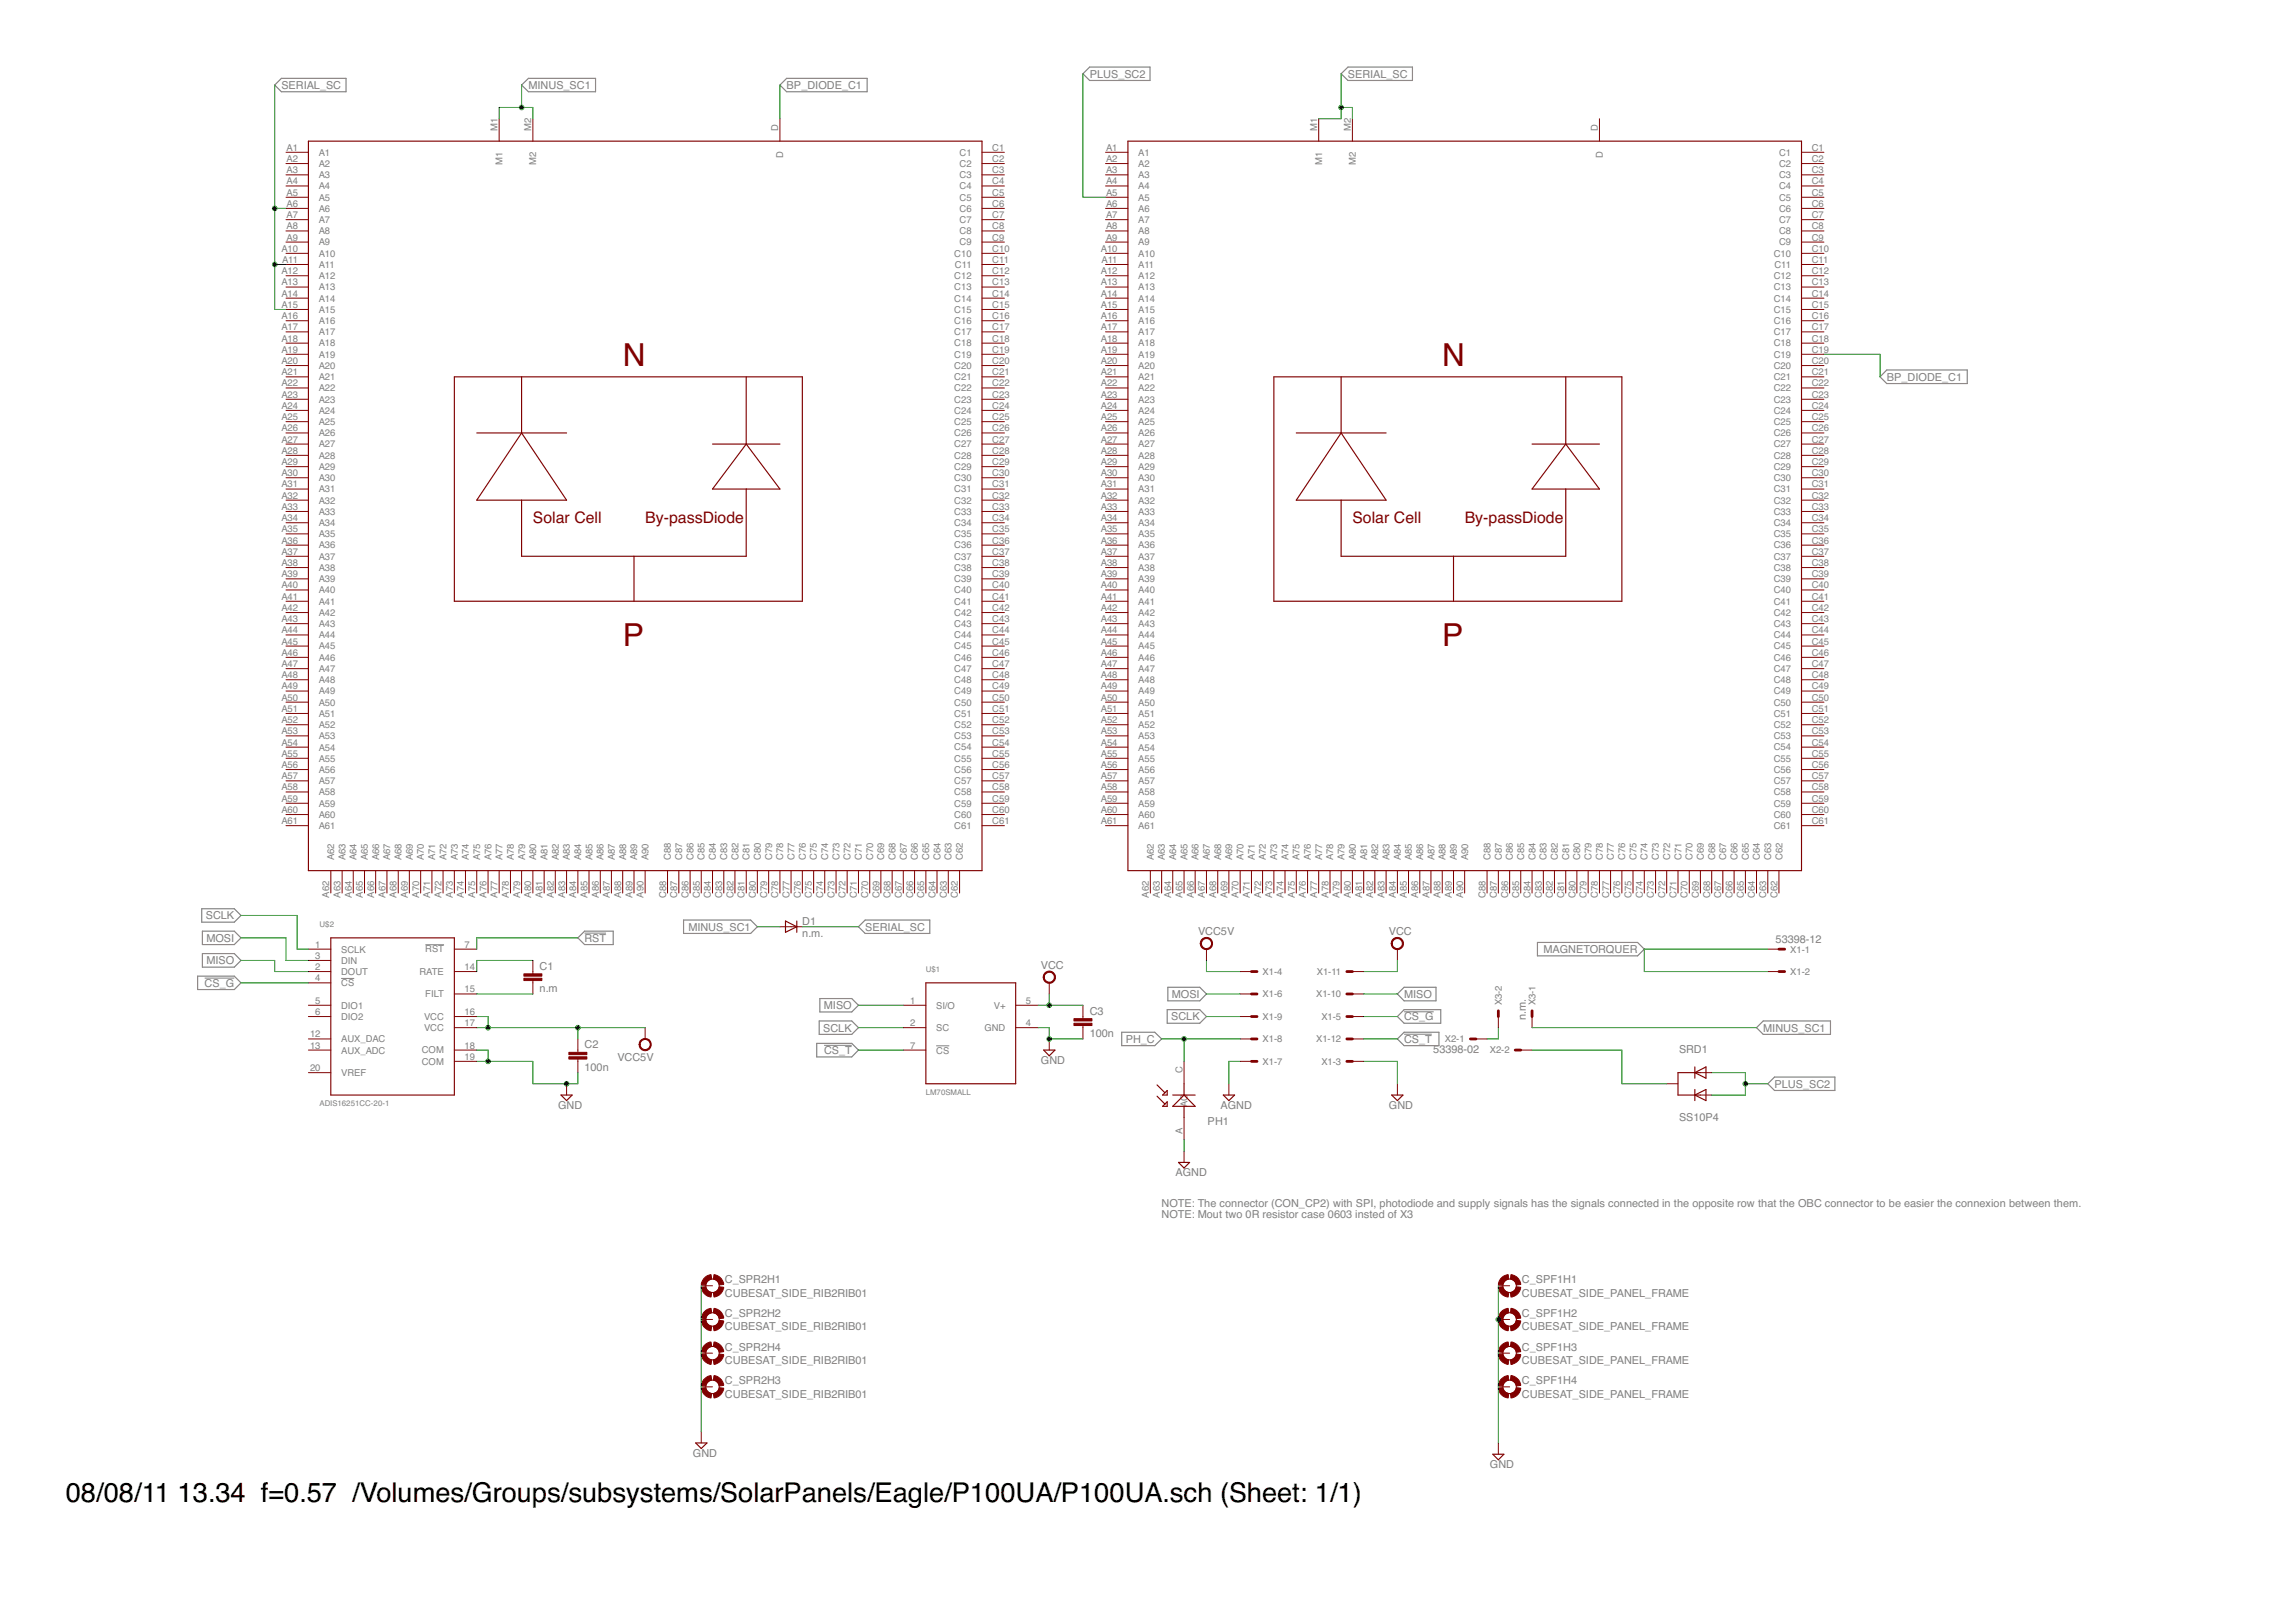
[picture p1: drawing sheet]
<svg xmlns="http://www.w3.org/2000/svg" width="297mm" height="210mm" viewBox="0 0 297 210" stroke-linecap="round" stroke-linejoin="round" font-family="sans-serif">
<defs><g id="words">
<g font-size="4.1" fill="#800000">
<text x="80.6" y="47.3">N</text>
<text x="186.6" y="47.3">N</text>
<text x="80.6" y="83.6">P</text>
<text x="186.6" y="83.6">P</text>
</g>
<g font-size="3.5">
<text x="8.5" y="194.4">08/08/11</text>
<text x="23" y="194.4">13.34 f=0.57 /Volumes/Groups/subsystems/SolarPanels/Eagle/P100UA/P100UA.sch (Sheet: 1/1)</text>
</g>
<g font-size="2.1" fill="#800000">
<text x="68.9" y="67.6">Solar Cell</text>
<text x="83.5" y="67.6">By-passDiode</text>
<text x="175" y="67.6">Solar Cell</text>
<text x="189.5" y="67.6">By-passDiode</text>
</g>
<g font-size="1.4" fill="#808080">
<text x="36.4" y="11.5">SERIAL_SC</text>
<text x="68.4" y="11.5">MINUS_SC1</text>
<text x="101.8" y="11.5">BP_DIODE_C1</text>
<text x="141" y="10.1">PLUS_SC2</text>
<text x="174.4" y="10.1">SERIAL_SC</text>
<text x="244.1" y="49.3">BP_DIODE_C1</text>
<text x="26.6" y="119">SCLK</text>
<text x="103.8" y="119.6">D1</text>
<text x="26.7" y="121.9">MOSI</text>
<text x="26.7" y="124.8">MISO</text>
<text x="69.8" y="125.5">C1</text>
<text x="75.6" y="121.9">RST</text>
<text x="89.1" y="120.4">MINUS_SC1</text>
<text x="103.8" y="121.2">n.m.</text>
<text x="111.9" y="120.4">SERIAL_SC</text>
<text x="134.7" y="125.4">VCC</text>
<text x="155" y="121">VCC5V</text>
<text x="179.7" y="121">VCC</text>
<text x="199.7" y="123.3">MAGNETORQUER</text>
<text x="229.7" y="122">53398-12</text>
<text x="26.5" y="127.7">CS_G</text>
<text x="69.8" y="128.4">n.m</text>
<text x="106.6" y="130.6">MISO</text>
<text x="141" y="131.3">C3</text>
<text x="151.6" y="129.1">MOSI</text>
<text x="181.6" y="129.1">MISO</text>
<text x="197.4" y="132" transform="rotate(-90 197.4 132)">n.m.</text>
<text x="75.6" y="135.7">C2</text>
<text x="79.9" y="137.3">VCC5V</text>
<text x="106.5" y="133.5">SCLK</text>
<text x="106.6" y="136.4">CS_T</text>
<text x="134.7" y="137.7">GND</text>
<text x="141" y="134.2">100n</text>
<text x="145.6" y="135">PH_C</text>
<text x="151.5" y="132.1">SCLK</text>
<text x="181.6" y="132.1">CS_G</text>
<text x="181.6" y="135">CS_T</text>
<text x="185.4" y="136.3">53398-02</text>
<text x="217.2" y="136.3">SRD1</text>
<text x="228.1" y="133.5">MINUS_SC1</text>
<text x="72.2" y="143.5">GND</text>
<text x="75.6" y="138.6">100n</text>
<text x="157.9" y="143.5">AGND</text>
<text x="179.7" y="143.5">GND</text>
<text x="229.6" y="140.8">PLUS_SC2</text>
<text x="156.2" y="145.6">PH1</text>
<text x="217.2" y="145.1">SS10P4</text>
<text x="152.1" y="152.2">AGND</text>
<text x="150.3" y="156.2">NOTE: The connector (CON_CP2) with SPI, photodiode and supply signals has the signals connected in the opposite row that the OBC connector to be easier the connexion between them.</text>
<text x="150.3" y="157.7">NOTE: Mout two 0R resistor case 0603 insted of X3</text>
<text x="93.8" y="167.8">CUBESAT_SIDE_RIB2RIB01</text>
<text x="93.8" y="166.1">C_SPR2H1</text>
<text x="196.9" y="167.8">CUBESAT_SIDE_PANEL_FRAME</text>
<text x="196.9" y="166.1">C_SPF1H1</text>
<text x="93.8" y="172.2">CUBESAT_SIDE_RIB2RIB01</text>
<text x="93.8" y="170.4">C_SPR2H2</text>
<text x="196.9" y="172.2">CUBESAT_SIDE_PANEL_FRAME</text>
<text x="196.9" y="170.4">C_SPF1H2</text>
<text x="93.8" y="176.5">CUBESAT_SIDE_RIB2RIB01</text>
<text x="93.8" y="179.1">C_SPR2H3</text>
<text x="93.8" y="174.8">C_SPR2H4</text>
<text x="196.9" y="176.5">CUBESAT_SIDE_PANEL_FRAME</text>
<text x="196.9" y="174.8">C_SPF1H3</text>
<text x="196.9" y="179.1">C_SPF1H4</text>
<text x="93.8" y="180.9">CUBESAT_SIDE_RIB2RIB01</text>
<text x="196.9" y="180.9">CUBESAT_SIDE_PANEL_FRAME</text>
<text x="89.6" y="188.5">GND</text>
<text x="192.8" y="190">GND</text>
</g>
<g font-size="1.2" fill="#808080">
<text x="64.4" y="16.9" transform="rotate(-90 64.4 16.9)">M1</text>
<text x="68.7" y="16.9" transform="rotate(-90 68.7 16.9)">M2</text>
<text x="100.7" y="16.9" transform="rotate(-90 100.7 16.9)">D</text>
<text x="170.4" y="16.9" transform="rotate(-90 170.4 16.9)">M1</text>
<text x="174.8" y="16.9" transform="rotate(-90 174.8 16.9)">M2</text>
<text x="206.7" y="16.9" transform="rotate(-90 206.7 16.9)">D</text>
<text x="37.1" y="19.5">A1</text>
<text x="37.1" y="21">A2</text>
<text x="37.1" y="22.4">A3</text>
<text x="37.1" y="23.9">A4</text>
<text x="41.2" y="20.1">A1</text>
<text x="41.2" y="21.6">A2</text>
<text x="41.2" y="23.1">A3</text>
<text x="65" y="21.3" transform="rotate(-90 65 21.3)">M1</text>
<text x="69.4" y="21.3" transform="rotate(-90 69.4 21.3)">M2</text>
<text x="101.3" y="20.5" transform="rotate(-90 101.3 20.5)">D</text>
<text x="124.1" y="20.1">C1</text>
<text x="124.1" y="21.6">C2</text>
<text x="124.1" y="23.1">C3</text>
<text x="128.4" y="19.5">C1</text>
<text x="128.4" y="21">C2</text>
<text x="128.4" y="22.4">C3</text>
<text x="128.4" y="23.9">C4</text>
<text x="143.1" y="19.5">A1</text>
<text x="143.1" y="21">A2</text>
<text x="143.1" y="22.4">A3</text>
<text x="143.1" y="23.9">A4</text>
<text x="147.3" y="20.1">A1</text>
<text x="147.3" y="21.6">A2</text>
<text x="147.3" y="23.1">A3</text>
<text x="171" y="21.3" transform="rotate(-90 171 21.3)">M1</text>
<text x="175.4" y="21.3" transform="rotate(-90 175.4 21.3)">M2</text>
<text x="207.3" y="20.5" transform="rotate(-90 207.3 20.5)">D</text>
<text x="230.2" y="20.1">C1</text>
<text x="230.2" y="21.6">C2</text>
<text x="230.2" y="23.1">C3</text>
<text x="234.4" y="19.5">C1</text>
<text x="234.4" y="21">C2</text>
<text x="234.4" y="22.4">C3</text>
<text x="234.4" y="23.9">C4</text>
<text x="37.1" y="25.3">A5</text>
<text x="37.1" y="26.8">A6</text>
<text x="37.1" y="28.2">A7</text>
<text x="37.1" y="29.7">A8</text>
<text x="41.2" y="24.5">A4</text>
<text x="41.2" y="26">A5</text>
<text x="41.2" y="27.4">A6</text>
<text x="41.2" y="28.9">A7</text>
<text x="124.1" y="24.5">C4</text>
<text x="124.1" y="26">C5</text>
<text x="124.1" y="27.4">C6</text>
<text x="124.1" y="28.9">C7</text>
<text x="128.4" y="25.3">C5</text>
<text x="128.4" y="26.8">C6</text>
<text x="128.4" y="28.2">C7</text>
<text x="128.4" y="29.7">C8</text>
<text x="143.1" y="25.3">A5</text>
<text x="143.1" y="26.8">A6</text>
<text x="143.1" y="28.2">A7</text>
<text x="143.1" y="29.7">A8</text>
<text x="147.3" y="24.5">A4</text>
<text x="147.3" y="26">A5</text>
<text x="147.3" y="27.4">A6</text>
<text x="147.3" y="28.9">A7</text>
<text x="230.2" y="24.5">C4</text>
<text x="230.2" y="26">C5</text>
<text x="230.2" y="27.4">C6</text>
<text x="230.2" y="28.9">C7</text>
<text x="234.4" y="25.3">C5</text>
<text x="234.4" y="26.8">C6</text>
<text x="234.4" y="28.2">C7</text>
<text x="234.4" y="29.7">C8</text>
<text x="36.4" y="32.6">A10</text>
<text x="36.4" y="35.5">A12</text>
<text x="36.5" y="34">A11</text>
<text x="37.1" y="31.1">A9</text>
<text x="41.2" y="30.3">A8</text>
<text x="41.2" y="31.8">A9</text>
<text x="41.2" y="33.2">A10</text>
<text x="41.2" y="34.7">A11</text>
<text x="123.5" y="33.2">C10</text>
<text x="123.5" y="34.7">C11</text>
<text x="124.1" y="30.3">C8</text>
<text x="124.1" y="31.8">C9</text>
<text x="128.4" y="31.1">C9</text>
<text x="128.4" y="32.6">C10</text>
<text x="128.4" y="34">C11</text>
<text x="128.4" y="35.5">C12</text>
<text x="142.4" y="32.6">A10</text>
<text x="142.4" y="35.5">A12</text>
<text x="142.5" y="34">A11</text>
<text x="143.1" y="31.1">A9</text>
<text x="147.3" y="30.3">A8</text>
<text x="147.3" y="31.8">A9</text>
<text x="147.3" y="33.2">A10</text>
<text x="147.3" y="34.7">A11</text>
<text x="229.5" y="33.2">C10</text>
<text x="229.6" y="34.7">C11</text>
<text x="230.2" y="30.3">C8</text>
<text x="230.2" y="31.8">C9</text>
<text x="234.4" y="31.1">C9</text>
<text x="234.4" y="32.6">C10</text>
<text x="234.4" y="34">C11</text>
<text x="234.4" y="35.5">C12</text>
<text x="36.4" y="36.9">A13</text>
<text x="36.4" y="38.4">A14</text>
<text x="36.4" y="39.8">A15</text>
<text x="36.4" y="41.3">A16</text>
<text x="41.2" y="36.1">A12</text>
<text x="41.2" y="37.6">A13</text>
<text x="41.2" y="39">A14</text>
<text x="41.2" y="40.5">A15</text>
<text x="41.2" y="41.9">A16</text>
<text x="123.5" y="36.1">C12</text>
<text x="123.5" y="37.6">C13</text>
<text x="123.5" y="39">C14</text>
<text x="123.5" y="40.5">C15</text>
<text x="123.5" y="41.9">C16</text>
<text x="128.4" y="36.9">C13</text>
<text x="128.4" y="38.4">C14</text>
<text x="128.4" y="39.8">C15</text>
<text x="128.4" y="41.3">C16</text>
<text x="142.4" y="36.9">A13</text>
<text x="142.4" y="38.4">A14</text>
<text x="142.4" y="39.8">A15</text>
<text x="142.4" y="41.3">A16</text>
<text x="147.3" y="36.1">A12</text>
<text x="147.3" y="37.6">A13</text>
<text x="147.3" y="39">A14</text>
<text x="147.3" y="40.5">A15</text>
<text x="147.3" y="41.9">A16</text>
<text x="229.5" y="36.1">C12</text>
<text x="229.5" y="37.6">C13</text>
<text x="229.5" y="39">C14</text>
<text x="229.5" y="40.5">C15</text>
<text x="229.5" y="41.9">C16</text>
<text x="234.4" y="36.9">C13</text>
<text x="234.4" y="38.4">C14</text>
<text x="234.4" y="39.8">C15</text>
<text x="234.4" y="41.3">C16</text>
<text x="36.4" y="42.7">A17</text>
<text x="36.4" y="44.2">A18</text>
<text x="36.4" y="45.7">A19</text>
<text x="36.4" y="47.1">A20</text>
<text x="41.2" y="43.4">A17</text>
<text x="41.2" y="44.8">A18</text>
<text x="41.2" y="46.3">A19</text>
<text x="41.2" y="47.7">A20</text>
<text x="123.5" y="43.4">C17</text>
<text x="123.5" y="44.8">C18</text>
<text x="123.5" y="46.3">C19</text>
<text x="123.5" y="47.7">C20</text>
<text x="128.4" y="42.7">C17</text>
<text x="128.4" y="44.2">C18</text>
<text x="128.4" y="45.7">C19</text>
<text x="128.4" y="47.1">C20</text>
<text x="142.4" y="42.7">A17</text>
<text x="142.4" y="44.2">A18</text>
<text x="142.4" y="45.7">A19</text>
<text x="142.4" y="47.1">A20</text>
<text x="147.3" y="43.4">A17</text>
<text x="147.3" y="44.8">A18</text>
<text x="147.3" y="46.3">A19</text>
<text x="147.3" y="47.7">A20</text>
<text x="229.5" y="43.4">C17</text>
<text x="229.5" y="44.8">C18</text>
<text x="229.5" y="46.3">C19</text>
<text x="229.5" y="47.7">C20</text>
<text x="234.4" y="42.7">C17</text>
<text x="234.4" y="44.2">C18</text>
<text x="234.4" y="45.7">C19</text>
<text x="234.4" y="47.1">C20</text>
<text x="36.4" y="48.6">A21</text>
<text x="36.4" y="50">A22</text>
<text x="36.4" y="51.5">A23</text>
<text x="36.4" y="52.9">A24</text>
<text x="41.2" y="49.2">A21</text>
<text x="41.2" y="50.6">A22</text>
<text x="41.2" y="52.1">A23</text>
<text x="41.2" y="53.6">A24</text>
<text x="123.5" y="49.2">C21</text>
<text x="123.5" y="50.6">C22</text>
<text x="123.5" y="52.1">C23</text>
<text x="123.5" y="53.5">C24</text>
<text x="128.4" y="48.6">C21</text>
<text x="128.4" y="50">C22</text>
<text x="128.4" y="51.5">C23</text>
<text x="128.4" y="52.9">C24</text>
<text x="142.4" y="48.6">A21</text>
<text x="142.4" y="50">A22</text>
<text x="142.4" y="51.5">A23</text>
<text x="142.4" y="52.9">A24</text>
<text x="147.3" y="49.2">A21</text>
<text x="147.3" y="50.6">A22</text>
<text x="147.3" y="52.1">A23</text>
<text x="147.3" y="53.6">A24</text>
<text x="229.5" y="49.2">C21</text>
<text x="229.5" y="50.6">C22</text>
<text x="229.5" y="52.1">C23</text>
<text x="229.5" y="53.5">C24</text>
<text x="234.4" y="48.6">C21</text>
<text x="234.4" y="50">C22</text>
<text x="234.4" y="51.5">C23</text>
<text x="234.4" y="52.9">C24</text>
<text x="36.4" y="54.4">A25</text>
<text x="36.4" y="55.8">A26</text>
<text x="36.4" y="57.3">A27</text>
<text x="36.4" y="58.7">A28</text>
<text x="41.2" y="55">A25</text>
<text x="41.2" y="56.5">A26</text>
<text x="41.2" y="57.9">A27</text>
<text x="41.2" y="59.4">A28</text>
<text x="123.5" y="55">C25</text>
<text x="123.5" y="56.5">C26</text>
<text x="123.5" y="57.9">C27</text>
<text x="123.5" y="59.4">C28</text>
<text x="128.4" y="54.4">C25</text>
<text x="128.4" y="55.8">C26</text>
<text x="128.4" y="57.3">C27</text>
<text x="128.4" y="58.7">C28</text>
<text x="142.4" y="54.4">A25</text>
<text x="142.4" y="55.8">A26</text>
<text x="142.4" y="57.3">A27</text>
<text x="142.4" y="58.7">A28</text>
<text x="147.3" y="55">A25</text>
<text x="147.3" y="56.5">A26</text>
<text x="147.3" y="57.9">A27</text>
<text x="147.3" y="59.4">A28</text>
<text x="229.5" y="55">C25</text>
<text x="229.5" y="56.5">C26</text>
<text x="229.5" y="57.9">C27</text>
<text x="229.5" y="59.4">C28</text>
<text x="234.4" y="54.4">C25</text>
<text x="234.4" y="55.8">C26</text>
<text x="234.4" y="57.3">C27</text>
<text x="234.4" y="58.7">C28</text>
<text x="36.4" y="60.2">A29</text>
<text x="36.4" y="61.6">A30</text>
<text x="36.4" y="63.1">A31</text>
<text x="36.4" y="64.5">A32</text>
<text x="36.4" y="66">A33</text>
<text x="41.2" y="60.8">A29</text>
<text x="41.2" y="62.3">A30</text>
<text x="41.2" y="63.7">A31</text>
<text x="41.2" y="65.2">A32</text>
<text x="123.5" y="60.8">C29</text>
<text x="123.5" y="62.3">C30</text>
<text x="123.5" y="63.7">C31</text>
<text x="123.5" y="65.2">C32</text>
<text x="128.4" y="60.2">C29</text>
<text x="128.4" y="61.6">C30</text>
<text x="128.4" y="63.1">C31</text>
<text x="128.4" y="64.5">C32</text>
<text x="128.4" y="66">C33</text>
<text x="142.4" y="60.2">A29</text>
<text x="142.4" y="61.6">A30</text>
<text x="142.4" y="63.1">A31</text>
<text x="142.4" y="64.5">A32</text>
<text x="142.4" y="66">A33</text>
<text x="147.3" y="60.8">A29</text>
<text x="147.3" y="62.3">A30</text>
<text x="147.3" y="63.7">A31</text>
<text x="147.3" y="65.2">A32</text>
<text x="229.5" y="60.8">C29</text>
<text x="229.5" y="62.3">C30</text>
<text x="229.5" y="63.7">C31</text>
<text x="229.5" y="65.2">C32</text>
<text x="234.4" y="60.2">C29</text>
<text x="234.4" y="61.6">C30</text>
<text x="234.4" y="63.1">C31</text>
<text x="234.4" y="64.5">C32</text>
<text x="234.4" y="66">C33</text>
<text x="36.4" y="67.4">A34</text>
<text x="36.4" y="68.9">A35</text>
<text x="36.4" y="70.3">A36</text>
<text x="36.4" y="71.8">A37</text>
<text x="41.2" y="66.6">A33</text>
<text x="41.2" y="68.1">A34</text>
<text x="41.2" y="69.5">A35</text>
<text x="41.2" y="71">A36</text>
<text x="123.5" y="66.6">C33</text>
<text x="123.5" y="68.1">C34</text>
<text x="123.5" y="69.5">C35</text>
<text x="123.5" y="71">C36</text>
<text x="128.4" y="67.4">C34</text>
<text x="128.4" y="68.9">C35</text>
<text x="128.4" y="70.3">C36</text>
<text x="128.4" y="71.8">C37</text>
<text x="142.4" y="67.4">A34</text>
<text x="142.4" y="68.9">A35</text>
<text x="142.4" y="70.3">A36</text>
<text x="142.4" y="71.8">A37</text>
<text x="147.3" y="66.6">A33</text>
<text x="147.3" y="68.1">A34</text>
<text x="147.3" y="69.5">A35</text>
<text x="147.3" y="71">A36</text>
<text x="229.5" y="66.6">C33</text>
<text x="229.5" y="68.1">C34</text>
<text x="229.5" y="69.5">C35</text>
<text x="229.5" y="71">C36</text>
<text x="234.4" y="67.4">C34</text>
<text x="234.4" y="68.9">C35</text>
<text x="234.4" y="70.3">C36</text>
<text x="234.4" y="71.8">C37</text>
<text x="36.4" y="73.2">A38</text>
<text x="36.4" y="74.7">A39</text>
<text x="36.4" y="76.2">A40</text>
<text x="36.4" y="77.6">A41</text>
<text x="41.2" y="72.4">A37</text>
<text x="41.2" y="73.9">A38</text>
<text x="41.2" y="75.3">A39</text>
<text x="41.2" y="76.8">A40</text>
<text x="123.5" y="72.4">C37</text>
<text x="123.5" y="73.9">C38</text>
<text x="123.5" y="75.3">C39</text>
<text x="123.5" y="76.8">C40</text>
<text x="128.4" y="73.2">C38</text>
<text x="128.4" y="74.7">C39</text>
<text x="128.4" y="76.2">C40</text>
<text x="128.4" y="77.6">C41</text>
<text x="142.4" y="73.2">A38</text>
<text x="142.4" y="74.7">A39</text>
<text x="142.4" y="76.2">A40</text>
<text x="142.4" y="77.6">A41</text>
<text x="147.3" y="72.4">A37</text>
<text x="147.3" y="73.9">A38</text>
<text x="147.3" y="75.3">A39</text>
<text x="147.3" y="76.8">A40</text>
<text x="229.5" y="72.4">C37</text>
<text x="229.5" y="73.9">C38</text>
<text x="229.5" y="75.3">C39</text>
<text x="229.5" y="76.8">C40</text>
<text x="234.4" y="73.2">C38</text>
<text x="234.4" y="74.7">C39</text>
<text x="234.4" y="76.2">C40</text>
<text x="234.4" y="77.6">C41</text>
<text x="36.4" y="79.1">A42</text>
<text x="36.4" y="80.5">A43</text>
<text x="36.4" y="82">A44</text>
<text x="36.4" y="83.4">A45</text>
<text x="41.2" y="78.2">A41</text>
<text x="41.2" y="79.7">A42</text>
<text x="41.2" y="81.1">A43</text>
<text x="41.2" y="82.6">A44</text>
<text x="123.5" y="78.2">C41</text>
<text x="123.5" y="79.7">C42</text>
<text x="123.5" y="81.1">C43</text>
<text x="123.5" y="82.6">C44</text>
<text x="128.4" y="79.1">C42</text>
<text x="128.4" y="80.5">C43</text>
<text x="128.4" y="82">C44</text>
<text x="128.4" y="83.4">C45</text>
<text x="142.4" y="79.1">A42</text>
<text x="142.4" y="80.5">A43</text>
<text x="142.4" y="82">A44</text>
<text x="142.4" y="83.4">A45</text>
<text x="147.3" y="78.2">A41</text>
<text x="147.3" y="79.7">A42</text>
<text x="147.3" y="81.1">A43</text>
<text x="147.3" y="82.6">A44</text>
<text x="229.5" y="78.2">C41</text>
<text x="229.5" y="79.7">C42</text>
<text x="229.5" y="81.1">C43</text>
<text x="229.5" y="82.6">C44</text>
<text x="234.4" y="79.1">C42</text>
<text x="234.4" y="80.5">C43</text>
<text x="234.4" y="82">C44</text>
<text x="234.4" y="83.4">C45</text>
<text x="36.4" y="84.9">A46</text>
<text x="36.4" y="86.3">A47</text>
<text x="36.4" y="87.8">A48</text>
<text x="36.4" y="89.2">A49</text>
<text x="41.2" y="84.1">A45</text>
<text x="41.2" y="85.5">A46</text>
<text x="41.2" y="87">A47</text>
<text x="41.2" y="88.4">A48</text>
<text x="41.2" y="89.9">A49</text>
<text x="123.5" y="84">C45</text>
<text x="123.5" y="85.5">C46</text>
<text x="123.5" y="87">C47</text>
<text x="123.5" y="88.4">C48</text>
<text x="123.5" y="89.9">C49</text>
<text x="128.4" y="84.9">C46</text>
<text x="128.4" y="86.3">C47</text>
<text x="128.4" y="87.8">C48</text>
<text x="128.4" y="89.2">C49</text>
<text x="142.4" y="84.9">A46</text>
<text x="142.4" y="86.3">A47</text>
<text x="142.4" y="87.8">A48</text>
<text x="142.4" y="89.2">A49</text>
<text x="147.3" y="84.1">A45</text>
<text x="147.3" y="85.5">A46</text>
<text x="147.3" y="87">A47</text>
<text x="147.3" y="88.4">A48</text>
<text x="147.3" y="89.9">A49</text>
<text x="229.5" y="84">C45</text>
<text x="229.5" y="85.5">C46</text>
<text x="229.5" y="87">C47</text>
<text x="229.5" y="88.4">C48</text>
<text x="229.5" y="89.9">C49</text>
<text x="234.4" y="84.9">C46</text>
<text x="234.4" y="86.3">C47</text>
<text x="234.4" y="87.8">C48</text>
<text x="234.4" y="89.2">C49</text>
<text x="36.4" y="90.7">A50</text>
<text x="36.4" y="92.1">A51</text>
<text x="36.4" y="93.6">A52</text>
<text x="36.4" y="95">A53</text>
<text x="41.2" y="91.3">A50</text>
<text x="41.2" y="92.8">A51</text>
<text x="41.2" y="94.2">A52</text>
<text x="41.2" y="95.7">A53</text>
<text x="123.5" y="91.3">C50</text>
<text x="123.5" y="92.8">C51</text>
<text x="123.5" y="94.2">C52</text>
<text x="123.5" y="95.7">C53</text>
<text x="128.4" y="90.7">C50</text>
<text x="128.4" y="92.1">C51</text>
<text x="128.4" y="93.6">C52</text>
<text x="128.4" y="95">C53</text>
<text x="142.4" y="90.7">A50</text>
<text x="142.4" y="92.1">A51</text>
<text x="142.4" y="93.6">A52</text>
<text x="142.4" y="95">A53</text>
<text x="147.3" y="91.3">A50</text>
<text x="147.3" y="92.8">A51</text>
<text x="147.3" y="94.2">A52</text>
<text x="147.3" y="95.7">A53</text>
<text x="229.5" y="91.3">C50</text>
<text x="229.5" y="92.8">C51</text>
<text x="229.5" y="94.2">C52</text>
<text x="229.5" y="95.7">C53</text>
<text x="234.4" y="90.7">C50</text>
<text x="234.4" y="92.1">C51</text>
<text x="234.4" y="93.6">C52</text>
<text x="234.4" y="95">C53</text>
<text x="36.4" y="96.5">A54</text>
<text x="36.4" y="97.9">A55</text>
<text x="36.4" y="99.4">A56</text>
<text x="36.4" y="100.8">A57</text>
<text x="41.2" y="97.1">A54</text>
<text x="41.2" y="98.6">A55</text>
<text x="41.2" y="100">A56</text>
<text x="41.2" y="101.5">A57</text>
<text x="123.5" y="97.1">C54</text>
<text x="123.5" y="98.6">C55</text>
<text x="123.5" y="100">C56</text>
<text x="123.5" y="101.5">C57</text>
<text x="128.4" y="96.5">C54</text>
<text x="128.4" y="97.9">C55</text>
<text x="128.4" y="99.4">C56</text>
<text x="128.4" y="100.8">C57</text>
<text x="142.4" y="96.5">A54</text>
<text x="142.4" y="97.9">A55</text>
<text x="142.4" y="99.4">A56</text>
<text x="142.4" y="100.8">A57</text>
<text x="147.3" y="97.1">A54</text>
<text x="147.3" y="98.6">A55</text>
<text x="147.3" y="100">A56</text>
<text x="147.3" y="101.5">A57</text>
<text x="229.5" y="97.1">C54</text>
<text x="229.5" y="98.6">C55</text>
<text x="229.5" y="100">C56</text>
<text x="229.5" y="101.5">C57</text>
<text x="234.4" y="96.5">C54</text>
<text x="234.4" y="97.9">C55</text>
<text x="234.4" y="99.4">C56</text>
<text x="234.4" y="100.8">C57</text>
<text x="36.4" y="102.3">A58</text>
<text x="36.4" y="103.7">A59</text>
<text x="36.4" y="105.2">A60</text>
<text x="36.4" y="106.6">A61</text>
<text x="41.2" y="102.9">A58</text>
<text x="41.2" y="104.4">A59</text>
<text x="41.2" y="105.8">A60</text>
<text x="41.2" y="107.3">A61</text>
<text x="123.5" y="102.9">C58</text>
<text x="123.5" y="104.4">C59</text>
<text x="123.5" y="105.8">C60</text>
<text x="123.5" y="107.3">C61</text>
<text x="128.4" y="102.3">C58</text>
<text x="128.4" y="103.7">C59</text>
<text x="128.4" y="105.2">C60</text>
<text x="128.4" y="106.6">C61</text>
<text x="142.4" y="102.3">A58</text>
<text x="142.4" y="103.7">A59</text>
<text x="142.4" y="105.2">A60</text>
<text x="142.4" y="106.6">A61</text>
<text x="147.3" y="102.9">A58</text>
<text x="147.3" y="104.4">A59</text>
<text x="147.3" y="105.8">A60</text>
<text x="147.3" y="107.3">A61</text>
<text x="229.5" y="102.9">C58</text>
<text x="229.5" y="104.4">C59</text>
<text x="229.5" y="105.8">C60</text>
<text x="229.5" y="107.3">C61</text>
<text x="234.4" y="102.3">C58</text>
<text x="234.4" y="103.7">C59</text>
<text x="234.4" y="105.2">C60</text>
<text x="234.4" y="106.6">C61</text>
<text x="43.2" y="111.3" transform="rotate(-90 43.2 111.3)">A62</text>
<text x="44.7" y="111.3" transform="rotate(-90 44.7 111.3)">A63</text>
<text x="46.1" y="111.3" transform="rotate(-90 46.1 111.3)">A64</text>
<text x="47.6" y="111.3" transform="rotate(-90 47.6 111.3)">A65</text>
<text x="49" y="111.3" transform="rotate(-90 49 111.3)">A66</text>
<text x="50.5" y="111.3" transform="rotate(-90 50.5 111.3)">A67</text>
<text x="51.9" y="111.3" transform="rotate(-90 51.9 111.3)">A68</text>
<text x="53.4" y="111.3" transform="rotate(-90 53.4 111.3)">A69</text>
<text x="54.9" y="111.3" transform="rotate(-90 54.9 111.3)">A70</text>
<text x="56.3" y="111.3" transform="rotate(-90 56.3 111.3)">A71</text>
<text x="57.8" y="111.3" transform="rotate(-90 57.8 111.3)">A72</text>
<text x="59.2" y="111.3" transform="rotate(-90 59.2 111.3)">A73</text>
<text x="60.7" y="111.3" transform="rotate(-90 60.7 111.3)">A74</text>
<text x="62.1" y="111.3" transform="rotate(-90 62.1 111.3)">A75</text>
<text x="63.6" y="111.3" transform="rotate(-90 63.6 111.3)">A76</text>
<text x="65" y="111.3" transform="rotate(-90 65 111.3)">A77</text>
<text x="66.5" y="111.3" transform="rotate(-90 66.5 111.3)">A78</text>
<text x="67.9" y="111.3" transform="rotate(-90 67.9 111.3)">A79</text>
<text x="69.4" y="111.3" transform="rotate(-90 69.4 111.3)">A80</text>
<text x="70.8" y="111.3" transform="rotate(-90 70.8 111.3)">A81</text>
<text x="72.3" y="111.3" transform="rotate(-90 72.3 111.3)">A82</text>
<text x="73.7" y="111.3" transform="rotate(-90 73.7 111.3)">A83</text>
<text x="75.2" y="111.3" transform="rotate(-90 75.2 111.3)">A84</text>
<text x="76.6" y="111.3" transform="rotate(-90 76.6 111.3)">A85</text>
<text x="78.1" y="111.3" transform="rotate(-90 78.1 111.3)">A86</text>
<text x="79.5" y="111.3" transform="rotate(-90 79.5 111.3)">A87</text>
<text x="81" y="111.3" transform="rotate(-90 81 111.3)">A88</text>
<text x="82.4" y="111.3" transform="rotate(-90 82.4 111.3)">A89</text>
<text x="83.9" y="111.3" transform="rotate(-90 83.9 111.3)">A90</text>
<text x="86.8" y="111.3" transform="rotate(-90 86.8 111.3)">C88</text>
<text x="88.3" y="111.3" transform="rotate(-90 88.3 111.3)">C87</text>
<text x="89.7" y="111.3" transform="rotate(-90 89.7 111.3)">C86</text>
<text x="91.2" y="111.3" transform="rotate(-90 91.2 111.3)">C85</text>
<text x="92.6" y="111.3" transform="rotate(-90 92.6 111.3)">C84</text>
<text x="94.1" y="111.3" transform="rotate(-90 94.1 111.3)">C83</text>
<text x="95.5" y="111.3" transform="rotate(-90 95.5 111.3)">C82</text>
<text x="97" y="111.3" transform="rotate(-90 97 111.3)">C81</text>
<text x="98.4" y="111.3" transform="rotate(-90 98.4 111.3)">C80</text>
<text x="99.9" y="111.3" transform="rotate(-90 99.9 111.3)">C79</text>
<text x="101.3" y="111.3" transform="rotate(-90 101.3 111.3)">C78</text>
<text x="102.8" y="111.3" transform="rotate(-90 102.8 111.3)">C77</text>
<text x="104.2" y="111.3" transform="rotate(-90 104.2 111.3)">C76</text>
<text x="105.7" y="111.3" transform="rotate(-90 105.7 111.3)">C75</text>
<text x="107.1" y="111.3" transform="rotate(-90 107.1 111.3)">C74</text>
<text x="108.6" y="111.3" transform="rotate(-90 108.6 111.3)">C73</text>
<text x="110" y="111.3" transform="rotate(-90 110 111.3)">C72</text>
<text x="111.5" y="111.3" transform="rotate(-90 111.5 111.3)">C71</text>
<text x="112.9" y="111.3" transform="rotate(-90 112.9 111.3)">C70</text>
<text x="114.4" y="111.3" transform="rotate(-90 114.4 111.3)">C69</text>
<text x="115.9" y="111.3" transform="rotate(-90 115.9 111.3)">C68</text>
<text x="117.3" y="111.3" transform="rotate(-90 117.3 111.3)">C67</text>
<text x="118.8" y="111.3" transform="rotate(-90 118.8 111.3)">C66</text>
<text x="120.2" y="111.3" transform="rotate(-90 120.2 111.3)">C65</text>
<text x="121.7" y="111.3" transform="rotate(-90 121.7 111.3)">C64</text>
<text x="123.1" y="111.3" transform="rotate(-90 123.1 111.3)">C63</text>
<text x="124.6" y="111.3" transform="rotate(-90 124.6 111.3)">C62</text>
<text x="149.3" y="111.3" transform="rotate(-90 149.3 111.3)">A62</text>
<text x="150.7" y="111.3" transform="rotate(-90 150.7 111.3)">A63</text>
<text x="152.2" y="111.3" transform="rotate(-90 152.2 111.3)">A64</text>
<text x="153.6" y="111.3" transform="rotate(-90 153.6 111.3)">A65</text>
<text x="155.1" y="111.3" transform="rotate(-90 155.1 111.3)">A66</text>
<text x="156.5" y="111.3" transform="rotate(-90 156.5 111.3)">A67</text>
<text x="158" y="111.3" transform="rotate(-90 158 111.3)">A68</text>
<text x="159.4" y="111.3" transform="rotate(-90 159.4 111.3)">A69</text>
<text x="160.9" y="111.3" transform="rotate(-90 160.9 111.3)">A70</text>
<text x="162.3" y="111.3" transform="rotate(-90 162.3 111.3)">A71</text>
<text x="163.8" y="111.3" transform="rotate(-90 163.8 111.3)">A72</text>
<text x="165.2" y="111.3" transform="rotate(-90 165.2 111.3)">A73</text>
<text x="166.7" y="111.3" transform="rotate(-90 166.7 111.3)">A74</text>
<text x="168.1" y="111.3" transform="rotate(-90 168.1 111.3)">A75</text>
<text x="169.6" y="111.3" transform="rotate(-90 169.6 111.3)">A76</text>
<text x="171" y="111.3" transform="rotate(-90 171 111.3)">A77</text>
<text x="172.5" y="111.3" transform="rotate(-90 172.5 111.3)">A78</text>
<text x="173.9" y="111.3" transform="rotate(-90 173.9 111.3)">A79</text>
<text x="175.4" y="111.3" transform="rotate(-90 175.4 111.3)">A80</text>
<text x="176.9" y="111.3" transform="rotate(-90 176.9 111.3)">A81</text>
<text x="178.3" y="111.3" transform="rotate(-90 178.3 111.3)">A82</text>
<text x="179.8" y="111.3" transform="rotate(-90 179.8 111.3)">A83</text>
<text x="181.2" y="111.3" transform="rotate(-90 181.2 111.3)">A84</text>
<text x="182.7" y="111.3" transform="rotate(-90 182.7 111.3)">A85</text>
<text x="184.1" y="111.3" transform="rotate(-90 184.1 111.3)">A86</text>
<text x="185.6" y="111.3" transform="rotate(-90 185.6 111.3)">A87</text>
<text x="187" y="111.3" transform="rotate(-90 187 111.3)">A88</text>
<text x="188.5" y="111.3" transform="rotate(-90 188.5 111.3)">A89</text>
<text x="189.9" y="111.3" transform="rotate(-90 189.9 111.3)">A90</text>
<text x="192.8" y="111.3" transform="rotate(-90 192.8 111.3)">C88</text>
<text x="194.3" y="111.3" transform="rotate(-90 194.3 111.3)">C87</text>
<text x="195.7" y="111.3" transform="rotate(-90 195.7 111.3)">C86</text>
<text x="197.2" y="111.3" transform="rotate(-90 197.2 111.3)">C85</text>
<text x="198.6" y="111.3" transform="rotate(-90 198.6 111.3)">C84</text>
<text x="200.1" y="111.3" transform="rotate(-90 200.1 111.3)">C83</text>
<text x="201.5" y="111.3" transform="rotate(-90 201.5 111.3)">C82</text>
<text x="203" y="111.3" transform="rotate(-90 203 111.3)">C81</text>
<text x="204.4" y="111.3" transform="rotate(-90 204.4 111.3)">C80</text>
<text x="205.9" y="111.3" transform="rotate(-90 205.9 111.3)">C79</text>
<text x="207.4" y="111.3" transform="rotate(-90 207.4 111.3)">C78</text>
<text x="208.8" y="111.3" transform="rotate(-90 208.8 111.3)">C77</text>
<text x="210.3" y="111.3" transform="rotate(-90 210.3 111.3)">C76</text>
<text x="211.7" y="111.3" transform="rotate(-90 211.7 111.3)">C75</text>
<text x="213.2" y="111.3" transform="rotate(-90 213.2 111.3)">C74</text>
<text x="214.6" y="111.3" transform="rotate(-90 214.6 111.3)">C73</text>
<text x="216.1" y="111.3" transform="rotate(-90 216.1 111.3)">C72</text>
<text x="217.5" y="111.3" transform="rotate(-90 217.5 111.3)">C71</text>
<text x="219" y="111.3" transform="rotate(-90 219 111.3)">C70</text>
<text x="220.4" y="111.3" transform="rotate(-90 220.4 111.3)">C69</text>
<text x="221.9" y="111.3" transform="rotate(-90 221.9 111.3)">C68</text>
<text x="223.3" y="111.3" transform="rotate(-90 223.3 111.3)">C67</text>
<text x="224.8" y="111.3" transform="rotate(-90 224.8 111.3)">C66</text>
<text x="226.2" y="111.3" transform="rotate(-90 226.2 111.3)">C65</text>
<text x="227.7" y="111.3" transform="rotate(-90 227.7 111.3)">C64</text>
<text x="229.1" y="111.3" transform="rotate(-90 229.1 111.3)">C63</text>
<text x="230.6" y="111.3" transform="rotate(-90 230.6 111.3)">C62</text>
<text x="42.6" y="116.2" transform="rotate(-90 42.6 116.2)">A62</text>
<text x="44" y="116.2" transform="rotate(-90 44 116.2)">A63</text>
<text x="45.5" y="116.2" transform="rotate(-90 45.5 116.2)">A64</text>
<text x="47" y="116.2" transform="rotate(-90 47 116.2)">A65</text>
<text x="48.4" y="116.2" transform="rotate(-90 48.4 116.2)">A66</text>
<text x="49.9" y="116.2" transform="rotate(-90 49.9 116.2)">A67</text>
<text x="51.3" y="116.2" transform="rotate(-90 51.3 116.2)">A68</text>
<text x="52.8" y="116.2" transform="rotate(-90 52.8 116.2)">A69</text>
<text x="54.2" y="116.2" transform="rotate(-90 54.2 116.2)">A70</text>
<text x="55.7" y="116.2" transform="rotate(-90 55.7 116.2)">A71</text>
<text x="57.1" y="116.2" transform="rotate(-90 57.1 116.2)">A72</text>
<text x="58.6" y="116.2" transform="rotate(-90 58.6 116.2)">A73</text>
<text x="60" y="116.2" transform="rotate(-90 60 116.2)">A74</text>
<text x="61.5" y="116.2" transform="rotate(-90 61.5 116.2)">A75</text>
<text x="62.9" y="116.2" transform="rotate(-90 62.9 116.2)">A76</text>
<text x="64.4" y="116.2" transform="rotate(-90 64.4 116.2)">A77</text>
<text x="65.8" y="116.2" transform="rotate(-90 65.8 116.2)">A78</text>
<text x="67.3" y="116.2" transform="rotate(-90 67.3 116.2)">A79</text>
<text x="68.7" y="116.2" transform="rotate(-90 68.7 116.2)">A80</text>
<text x="70.2" y="116.2" transform="rotate(-90 70.2 116.2)">A81</text>
<text x="71.6" y="116.2" transform="rotate(-90 71.6 116.2)">A82</text>
<text x="73.1" y="116.2" transform="rotate(-90 73.1 116.2)">A83</text>
<text x="74.5" y="116.2" transform="rotate(-90 74.5 116.2)">A84</text>
<text x="76" y="116.2" transform="rotate(-90 76 116.2)">A85</text>
<text x="77.5" y="116.2" transform="rotate(-90 77.5 116.2)">A86</text>
<text x="78.9" y="116.2" transform="rotate(-90 78.9 116.2)">A87</text>
<text x="80.4" y="116.2" transform="rotate(-90 80.4 116.2)">A88</text>
<text x="81.8" y="116.2" transform="rotate(-90 81.8 116.2)">A89</text>
<text x="83.3" y="116.2" transform="rotate(-90 83.3 116.2)">A90</text>
<text x="86.2" y="116.2" transform="rotate(-90 86.2 116.2)">C88</text>
<text x="87.6" y="116.2" transform="rotate(-90 87.6 116.2)">C87</text>
<text x="89.1" y="116.2" transform="rotate(-90 89.1 116.2)">C86</text>
<text x="90.5" y="116.2" transform="rotate(-90 90.5 116.2)">C85</text>
<text x="92" y="116.2" transform="rotate(-90 92 116.2)">C84</text>
<text x="93.4" y="116.2" transform="rotate(-90 93.4 116.2)">C83</text>
<text x="94.9" y="116.2" transform="rotate(-90 94.9 116.2)">C82</text>
<text x="96.3" y="116.2" transform="rotate(-90 96.3 116.2)">C81</text>
<text x="97.8" y="116.2" transform="rotate(-90 97.8 116.2)">C80</text>
<text x="99.2" y="116.2" transform="rotate(-90 99.2 116.2)">C79</text>
<text x="100.7" y="116.2" transform="rotate(-90 100.7 116.2)">C78</text>
<text x="102.1" y="116.2" transform="rotate(-90 102.1 116.2)">C77</text>
<text x="103.6" y="116.2" transform="rotate(-90 103.6 116.2)">C76</text>
<text x="105" y="116.2" transform="rotate(-90 105 116.2)">C75</text>
<text x="106.5" y="116.2" transform="rotate(-90 106.5 116.2)">C74</text>
<text x="108" y="116.2" transform="rotate(-90 108 116.2)">C73</text>
<text x="109.4" y="116.2" transform="rotate(-90 109.4 116.2)">C72</text>
<text x="110.9" y="116.2" transform="rotate(-90 110.9 116.2)">C71</text>
<text x="112.3" y="116.2" transform="rotate(-90 112.3 116.2)">C70</text>
<text x="113.8" y="116.2" transform="rotate(-90 113.8 116.2)">C69</text>
<text x="115.2" y="116.2" transform="rotate(-90 115.2 116.2)">C68</text>
<text x="116.7" y="116.2" transform="rotate(-90 116.7 116.2)">C67</text>
<text x="118.1" y="116.2" transform="rotate(-90 118.1 116.2)">C66</text>
<text x="119.6" y="116.2" transform="rotate(-90 119.6 116.2)">C65</text>
<text x="121" y="116.2" transform="rotate(-90 121 116.2)">C64</text>
<text x="122.5" y="116.2" transform="rotate(-90 122.5 116.2)">C63</text>
<text x="123.9" y="116.2" transform="rotate(-90 123.9 116.2)">C62</text>
<text x="148.6" y="116.2" transform="rotate(-90 148.6 116.2)">A62</text>
<text x="150.1" y="116.2" transform="rotate(-90 150.1 116.2)">A63</text>
<text x="151.5" y="116.2" transform="rotate(-90 151.5 116.2)">A64</text>
<text x="153" y="116.2" transform="rotate(-90 153 116.2)">A65</text>
<text x="154.4" y="116.2" transform="rotate(-90 154.4 116.2)">A66</text>
<text x="155.9" y="116.2" transform="rotate(-90 155.9 116.2)">A67</text>
<text x="157.3" y="116.2" transform="rotate(-90 157.3 116.2)">A68</text>
<text x="158.8" y="116.2" transform="rotate(-90 158.8 116.2)">A69</text>
<text x="160.2" y="116.2" transform="rotate(-90 160.2 116.2)">A70</text>
<text x="161.7" y="116.2" transform="rotate(-90 161.7 116.2)">A71</text>
<text x="163.1" y="116.2" transform="rotate(-90 163.1 116.2)">A72</text>
<text x="164.6" y="116.2" transform="rotate(-90 164.6 116.2)">A73</text>
<text x="166" y="116.2" transform="rotate(-90 166 116.2)">A74</text>
<text x="167.5" y="116.2" transform="rotate(-90 167.5 116.2)">A75</text>
<text x="169" y="116.2" transform="rotate(-90 169 116.2)">A76</text>
<text x="170.4" y="116.2" transform="rotate(-90 170.4 116.2)">A77</text>
<text x="171.9" y="116.2" transform="rotate(-90 171.9 116.2)">A78</text>
<text x="173.3" y="116.2" transform="rotate(-90 173.3 116.2)">A79</text>
<text x="174.8" y="116.2" transform="rotate(-90 174.8 116.2)">A80</text>
<text x="176.2" y="116.2" transform="rotate(-90 176.2 116.2)">A81</text>
<text x="177.7" y="116.2" transform="rotate(-90 177.7 116.2)">A82</text>
<text x="179.1" y="116.2" transform="rotate(-90 179.1 116.2)">A83</text>
<text x="180.6" y="116.2" transform="rotate(-90 180.6 116.2)">A84</text>
<text x="182" y="116.2" transform="rotate(-90 182 116.2)">A85</text>
<text x="183.5" y="116.2" transform="rotate(-90 183.5 116.2)">A86</text>
<text x="184.9" y="116.2" transform="rotate(-90 184.9 116.2)">A87</text>
<text x="186.4" y="116.2" transform="rotate(-90 186.4 116.2)">A88</text>
<text x="187.8" y="116.2" transform="rotate(-90 187.8 116.2)">A89</text>
<text x="189.3" y="116.2" transform="rotate(-90 189.3 116.2)">A90</text>
<text x="192.2" y="116.2" transform="rotate(-90 192.2 116.2)">C88</text>
<text x="193.6" y="116.2" transform="rotate(-90 193.6 116.2)">C87</text>
<text x="195.1" y="116.2" transform="rotate(-90 195.1 116.2)">C86</text>
<text x="196.5" y="116.2" transform="rotate(-90 196.5 116.2)">C85</text>
<text x="198" y="116.2" transform="rotate(-90 198 116.2)">C84</text>
<text x="199.5" y="116.2" transform="rotate(-90 199.5 116.2)">C83</text>
<text x="200.9" y="116.2" transform="rotate(-90 200.9 116.2)">C82</text>
<text x="202.4" y="116.2" transform="rotate(-90 202.4 116.2)">C81</text>
<text x="203.8" y="116.2" transform="rotate(-90 203.8 116.2)">C80</text>
<text x="205.3" y="116.2" transform="rotate(-90 205.3 116.2)">C79</text>
<text x="206.7" y="116.2" transform="rotate(-90 206.7 116.2)">C78</text>
<text x="208.2" y="116.2" transform="rotate(-90 208.2 116.2)">C77</text>
<text x="209.6" y="116.2" transform="rotate(-90 209.6 116.2)">C76</text>
<text x="211.1" y="116.2" transform="rotate(-90 211.1 116.2)">C75</text>
<text x="212.5" y="116.2" transform="rotate(-90 212.5 116.2)">C74</text>
<text x="214" y="116.2" transform="rotate(-90 214 116.2)">C73</text>
<text x="215.4" y="116.2" transform="rotate(-90 215.4 116.2)">C72</text>
<text x="216.9" y="116.2" transform="rotate(-90 216.9 116.2)">C71</text>
<text x="218.3" y="116.2" transform="rotate(-90 218.3 116.2)">C70</text>
<text x="219.8" y="116.2" transform="rotate(-90 219.8 116.2)">C69</text>
<text x="221.2" y="116.2" transform="rotate(-90 221.2 116.2)">C68</text>
<text x="222.7" y="116.2" transform="rotate(-90 222.7 116.2)">C67</text>
<text x="224.1" y="116.2" transform="rotate(-90 224.1 116.2)">C66</text>
<text x="225.6" y="116.2" transform="rotate(-90 225.6 116.2)">C65</text>
<text x="227" y="116.2" transform="rotate(-90 227 116.2)">C64</text>
<text x="228.5" y="116.2" transform="rotate(-90 228.5 116.2)">C63</text>
<text x="230" y="116.2" transform="rotate(-90 230 116.2)">C62</text>
<text x="40.8" y="122.6">1</text>
<text x="40.8" y="124.1">3</text>
<text x="40.8" y="125.5">2</text>
<text x="44.1" y="123.3">SCLK</text>
<text x="44.1" y="124.7">DIN</text>
<text x="55" y="123.3">RST</text>
<text x="60.1" y="122.6">7</text>
<text x="60.1" y="125.5">14</text>
<text x="231.6" y="123.3">X1-1</text>
<text x="40.8" y="127">4</text>
<text x="40.8" y="129.9">5</text>
<text x="40.8" y="131.3">6</text>
<text x="44.1" y="126.2">DOUT</text>
<text x="44.1" y="127.6">CS</text>
<text x="44.1" y="130.5">DIO1</text>
<text x="44.1" y="132">DIO2</text>
<text x="54.3" y="126.2">RATE</text>
<text x="54.9" y="132">VCC</text>
<text x="55" y="129.1">FILT</text>
<text x="60.1" y="128.4">15</text>
<text x="60.1" y="131.3">16</text>
<text x="117.8" y="129.9">1</text>
<text x="121.1" y="130.5">SI/O</text>
<text x="128.6" y="130.5">V+</text>
<text x="132.7" y="129.9">5</text>
<text x="163.3" y="126.2">X1-4</text>
<text x="163.3" y="129.1">X1-6</text>
<text x="163.3" y="132">X1-9</text>
<text x="170.3" y="129.1">X1-10</text>
<text x="170.4" y="126.2">X1-11</text>
<text x="171" y="132">X1-5</text>
<text x="194.3" y="130.1" transform="rotate(-90 194.3 130.1)">X3-2</text>
<text x="198.6" y="130.1" transform="rotate(-90 198.6 130.1)">X3-1</text>
<text x="231.6" y="126.2">X1-2</text>
<text x="40.1" y="135.7">13</text>
<text x="40.1" y="134.2">12</text>
<text x="44.1" y="136.3">AUX_ADC</text>
<text x="44.1" y="134.9">AUX_DAC</text>
<text x="54.6" y="136.3">COM</text>
<text x="54.6" y="137.8">COM</text>
<text x="54.9" y="133.4">VCC</text>
<text x="60.1" y="132.8">17</text>
<text x="60.1" y="135.7">18</text>
<text x="60.1" y="137.1">19</text>
<text x="117.8" y="132.8">2</text>
<text x="117.8" y="135.7">7</text>
<text x="121.1" y="133.4">SC</text>
<text x="121.1" y="136.3">CS</text>
<text x="127.3" y="133.4">GND</text>
<text x="132.7" y="132.8">4</text>
<text x="163.3" y="137.8">X1-7</text>
<text x="163.3" y="134.9">X1-8</text>
<text x="170.3" y="134.9">X1-12</text>
<text x="171" y="137.8">X1-3</text>
<text x="186.9" y="134.9">X2-1</text>
<text x="192.7" y="136.3">X2-2</text>
<text x="40.1" y="138.6">20</text>
<text x="44.1" y="139.2">VREF</text>
<text x="153" y="138.9" transform="rotate(-90 153 138.9)">C</text>
<text x="153.6" y="143.3" transform="rotate(-90 153.6 143.3)">AC</text>
<text x="153" y="146.8" transform="rotate(-90 153 146.8)">A</text>
</g>
<g font-size="1" fill="#808080">
<text x="41.3" y="119.9">U$2</text>
<text x="119.8" y="125.7">U$1</text>
<text x="41.3" y="143.2">ADIS16251CC-20-1</text>
<text x="119.8" y="141.7">LM70SMALL</text>
</g>
</g></defs>
<g fill="#808080" stroke="#808080" stroke-width=".13">
<path d="M44.1 126.6h1.7z"/>
<path d="M55 122.3h2.4z"/>
<path d="M121.1 135.3h1.7z"/>
<path d="M26.5 126.6h3.8z"/>
<path d="M181.7 130.9h3.8z"/>
<path d="M75.6 120.8h2.8z"/>
<path d="M106.6 135.3h3.6z"/>
<path d="M181.7 133.8h3.5z"/>
</g>
<g fill="#808080" stroke="#808080" stroke-width=".15">
<path d="M100.9 11l.9-.9z"/>
<path d="M101.8 10.1h10.4z"/>
<path d="M100.9 11l.9 .9z"/>
<path d="M101.8 11.9h10.4z"/>
<path d="M112.2 10.1v1.8z"/>
<path d="M244.1 47.9l-.9 .9z"/>
<path d="M244.1 47.9h10.4z"/>
<path d="M243.2 48.8l.9 .8z"/>
<path d="M244.1 49.6h10.4z"/>
<path d="M254.5 47.9v1.7z"/>
<path d="M35.5 11l.9-.9z"/>
<path d="M36.4 10.1h8.4z"/>
<path d="M35.5 11l.9 .9z"/>
<path d="M36.4 11.9h8.4z"/>
<path d="M44.8 10.1v1.8z"/>
<path d="M173.5 9.5l.9-.8z"/>
<path d="M174.4 8.7h8.3z"/>
<path d="M173.5 9.5l.9 .9z"/>
<path d="M174.4 10.4h8.3z"/>
<path d="M182.7 8.7v1.7z"/>
<path d="M111.1 119.9l.8-.8z"/>
<path d="M111.9 119.1h8.4z"/>
<path d="M111.1 119.9l.8 .9z"/>
<path d="M111.9 120.8h8.4z"/>
<path d="M120.3 119.1v1.7z"/>
<path d="M140.1 9.5l.9-.8z"/>
<path d="M141 8.7h7.8z"/>
<path d="M140.1 9.5l.9 .9z"/>
<path d="M141 10.4h7.8z"/>
<path d="M148.8 8.7v1.7z"/>
<path d="M228.7 140.3l.9-.9z"/>
<path d="M229.6 139.4h7.8z"/>
<path d="M228.7 140.3l.9 .8z"/>
<path d="M229.6 141.1h7.8z"/>
<path d="M237.4 139.4v1.7z"/>
<path d="M227.2 133l.9-.9z"/>
<path d="M228.1 132.1h8.7z"/>
<path d="M227.2 133l.9 .9z"/>
<path d="M228.1 133.9h8.7z"/>
<path d="M236.8 132.1v1.8z"/>
<path d="M67.5 11l.9-.9z"/>
<path d="M68.4 10.1h8.6z"/>
<path d="M67.5 11l.9 .9z"/>
<path d="M68.4 11.9h8.6z"/>
<path d="M77 10.1v1.8z"/>
<path d="M98 119.9l-.9 .9z"/>
<path d="M88.4 120.8h8.7z"/>
<path d="M97.1 119.1l.9 .8z"/>
<path d="M88.4 119.1h8.7z"/>
<path d="M88.4 119.1v1.7z"/>
<path d="M212.7 122.8l-.8 .9z"/>
<path d="M198.9 123.7h13z"/>
<path d="M211.9 122l.8 .8z"/>
<path d="M198.9 122h13z"/>
<path d="M198.9 122v1.7z"/>
<path d="M31.2 118.5l-.9 .8z"/>
<path d="M26.1 119.3h4.2z"/>
<path d="M30.3 117.6l.9 .9z"/>
<path d="M26.1 117.6h4.2z"/>
<path d="M26.1 117.6v1.7z"/>
<path d="M110.2 133.9l.9-.9z"/>
<path d="M106 133.9h4.2z"/>
<path d="M110.2 132.1l.9 .9z"/>
<path d="M106 132.1h4.2z"/>
<path d="M106 132.1v1.8z"/>
<path d="M156.1 131.6l-.9 .8z"/>
<path d="M151 132.4h4.2z"/>
<path d="M155.2 130.7l.9 .9z"/>
<path d="M151 130.7h4.2z"/>
<path d="M151 130.7v1.7z"/>
<path d="M31.2 121.4l-.9 .8z"/>
<path d="M26.2 122.2h4.1z"/>
<path d="M30.3 120.5l.9 .9z"/>
<path d="M26.2 120.5h4.1z"/>
<path d="M26.2 120.5v1.7z"/>
<path d="M156.1 128.6l-.9 .9z"/>
<path d="M151.1 129.5h4.1z"/>
<path d="M155.2 127.8l.9 .8z"/>
<path d="M151.1 127.8h4.1z"/>
<path d="M151.1 127.8v1.7z"/>
<path d="M31.2 124.3l-.9 .9z"/>
<path d="M26.2 125.2h4.1z"/>
<path d="M30.3 123.4l.9 .9z"/>
<path d="M26.2 123.4h4.1z"/>
<path d="M26.2 123.4v1.8z"/>
<path d="M111.1 130.1l-.9 .9z"/>
<path d="M106.1 131h4.1z"/>
<path d="M110.2 129.2l.9 .9z"/>
<path d="M106.1 129.2h4.1z"/>
<path d="M106.1 129.2v1.8z"/>
<path d="M180.8 128.6l.9-.8z"/>
<path d="M181.7 127.8h4.1z"/>
<path d="M180.8 128.6l.9 .9z"/>
<path d="M181.7 129.5h4.1z"/>
<path d="M185.8 127.8v1.7z"/>
<path d="M31.2 127.2l-.9 .9z"/>
<path d="M25.6 128.1h4.7z"/>
<path d="M30.3 126.3l.9 .9z"/>
<path d="M25.6 126.3h4.7z"/>
<path d="M25.6 126.3v1.8z"/>
<path d="M181.7 130.7l-.9 .9z"/>
<path d="M181.7 130.7h4.7z"/>
<path d="M180.8 131.6l.9 .8z"/>
<path d="M181.7 132.4h4.7z"/>
<path d="M186.4 130.7v1.7z"/>
<path d="M74.8 121.4l.8-.9z"/>
<path d="M75.6 120.5h3.7z"/>
<path d="M74.8 121.4l.8 .8z"/>
<path d="M75.6 122.2h3.7z"/>
<path d="M79.3 120.5v1.7z"/>
<path d="M149.4 135.3l.9-.8z"/>
<path d="M145.1 135.3h4.3z"/>
<path d="M149.4 133.6l.9 .9z"/>
<path d="M145.1 133.6h4.3z"/>
<path d="M145.1 133.6v1.7z"/>
<path d="M111.1 135.9l-.9 .9z"/>
<path d="M105.7 136.8h4.5z"/>
<path d="M110.2 135l.9 .9z"/>
<path d="M105.7 135h4.5z"/>
<path d="M105.7 135v1.8z"/>
<path d="M180.8 134.5l.9-.9z"/>
<path d="M181.7 133.6h4.5z"/>
<path d="M180.8 134.5l.9 .8z"/>
<path d="M181.7 135.3h4.5z"/>
<path d="M186.2 133.6v1.7z"/>
</g>
<g fill="#800000" stroke="#800000" stroke-width=".13">
<path d="M100.9 119.9h1.4z"/>
<path d="M102.3 119.9h1.5z"/>
<path d="M153.2 144.6v2.9z"/>
<path d="M153.2 137.4v2.9z"/>
<path d="M220 138.8h1.4z"/>
<path d="M220 141.7h1.4z"/>
<path d="M215.6 140.3h1.5z"/>
<path d="M37 19.7h2.9z"/>
<path d="M37 21.2h2.9z"/>
<path d="M37 22.6h2.9z"/>
<path d="M37 24.1h2.9z"/>
<path d="M37 25.5h2.9z"/>
<path d="M37 27h2.9z"/>
<path d="M37 28.4h2.9z"/>
<path d="M37 29.9h2.9z"/>
<path d="M37 31.3h2.9z"/>
<path d="M37 32.8h2.9z"/>
<path d="M37 34.2h2.9z"/>
<path d="M37 35.7h2.9z"/>
<path d="M37 37.1h2.9z"/>
<path d="M37 38.6h2.9z"/>
<path d="M37 40h2.9z"/>
<path d="M37 41.5h2.9z"/>
<path d="M37 42.9h2.9z"/>
<path d="M37 44.4h2.9z"/>
<path d="M37 45.8h2.9z"/>
<path d="M37 47.3h2.9z"/>
<path d="M37 48.8h2.9z"/>
<path d="M37 50.2h2.9z"/>
<path d="M37 51.7h2.9z"/>
<path d="M37 53.1h2.9z"/>
<path d="M37 54.6h2.9z"/>
<path d="M37 56h2.9z"/>
<path d="M37 57.5h2.9z"/>
<path d="M37 58.9h2.9z"/>
<path d="M37 60.4h2.9z"/>
<path d="M37 61.8h2.9z"/>
<path d="M37 63.3h2.9z"/>
<path d="M37 64.7h2.9z"/>
<path d="M37 66.2h2.9z"/>
<path d="M37 67.6h2.9z"/>
<path d="M37 69.1h2.9z"/>
<path d="M37 70.5h2.9z"/>
<path d="M37 72h2.9z"/>
<path d="M37 73.4h2.9z"/>
<path d="M37 74.9h2.9z"/>
<path d="M37 76.3h2.9z"/>
<path d="M37 77.8h2.9z"/>
<path d="M37 79.3h2.9z"/>
<path d="M37 80.7h2.9z"/>
<path d="M37 82.2h2.9z"/>
<path d="M37 83.6h2.9z"/>
<path d="M37 85.1h2.9z"/>
<path d="M37 86.5h2.9z"/>
<path d="M37 88h2.9z"/>
<path d="M37 89.4h2.9z"/>
<path d="M37 90.9h2.9z"/>
<path d="M37 92.3h2.9z"/>
<path d="M37 93.8h2.9z"/>
<path d="M37 95.2h2.9z"/>
<path d="M37 96.7h2.9z"/>
<path d="M37 98.1h2.9z"/>
<path d="M37 99.6h2.9z"/>
<path d="M37 101h2.9z"/>
<path d="M37 102.5h2.9z"/>
<path d="M37 103.9h2.9z"/>
<path d="M37 105.4h2.9z"/>
<path d="M37 106.8h2.9z"/>
<path d="M42.8 112.7v2.9z"/>
<path d="M44.3 112.7v2.9z"/>
<path d="M45.7 112.7v2.9z"/>
<path d="M47.2 112.7v2.9z"/>
<path d="M48.6 112.7v2.9z"/>
<path d="M50.1 112.7v2.9z"/>
<path d="M51.5 112.7v2.9z"/>
<path d="M53 112.7v2.9z"/>
<path d="M54.4 112.7v2.9z"/>
<path d="M55.9 112.7v2.9z"/>
<path d="M57.3 112.7v2.9z"/>
<path d="M58.8 112.7v2.9z"/>
<path d="M60.2 112.7v2.9z"/>
<path d="M61.7 112.7v2.9z"/>
<path d="M63.1 112.7v2.9z"/>
<path d="M64.6 112.7v2.9z"/>
<path d="M66 112.7v2.9z"/>
<path d="M67.5 112.7v2.9z"/>
<path d="M68.9 112.7v2.9z"/>
<path d="M70.4 112.7v2.9z"/>
<path d="M71.8 112.7v2.9z"/>
<path d="M73.3 112.7v2.9z"/>
<path d="M74.8 112.7v2.9z"/>
<path d="M76.2 112.7v2.9z"/>
<path d="M77.7 112.7v2.9z"/>
<path d="M79.1 112.7v2.9z"/>
<path d="M80.6 112.7v2.9z"/>
<path d="M82 112.7v2.9z"/>
<path d="M83.5 112.7v2.9z"/>
<path d="M127 19.7h2.9z"/>
<path d="M127 21.2h2.9z"/>
<path d="M127 22.6h2.9z"/>
<path d="M127 24.1h2.9z"/>
<path d="M127 25.5h2.9z"/>
<path d="M127 27h2.9z"/>
<path d="M127 28.4h2.9z"/>
<path d="M127 29.9h2.9z"/>
<path d="M127 31.3h2.9z"/>
<path d="M127 32.8h2.9z"/>
<path d="M127 34.2h2.9z"/>
<path d="M127 35.7h2.9z"/>
<path d="M127 37.1h2.9z"/>
<path d="M127 38.6h2.9z"/>
<path d="M127 40h2.9z"/>
<path d="M127 41.5h2.9z"/>
<path d="M127 42.9h2.9z"/>
<path d="M127 44.4h2.9z"/>
<path d="M127 45.8h2.9z"/>
<path d="M127 47.3h2.9z"/>
<path d="M127 48.8h2.9z"/>
<path d="M127 50.2h2.9z"/>
<path d="M127 51.7h2.9z"/>
<path d="M127 53.1h2.9z"/>
<path d="M127 54.6h2.9z"/>
<path d="M127 56h2.9z"/>
<path d="M127 57.5h2.9z"/>
<path d="M127 58.9h2.9z"/>
<path d="M127 60.4h2.9z"/>
<path d="M127 61.8h2.9z"/>
<path d="M127 63.3h2.9z"/>
<path d="M127 64.7h2.9z"/>
<path d="M127 66.2h2.9z"/>
<path d="M127 67.6h2.9z"/>
<path d="M127 69.1h2.9z"/>
<path d="M127 70.5h2.9z"/>
<path d="M127 72h2.9z"/>
<path d="M127 73.4h2.9z"/>
<path d="M127 74.9h2.9z"/>
<path d="M127 76.3h2.9z"/>
<path d="M127 77.8h2.9z"/>
<path d="M127 79.3h2.9z"/>
<path d="M127 80.7h2.9z"/>
<path d="M127 82.2h2.9z"/>
<path d="M127 83.6h2.9z"/>
<path d="M127 85.1h2.9z"/>
<path d="M127 86.5h2.9z"/>
<path d="M127 88h2.9z"/>
<path d="M127 89.4h2.9z"/>
<path d="M127 90.9h2.9z"/>
<path d="M127 92.3h2.9z"/>
<path d="M127 93.8h2.9z"/>
<path d="M127 95.2h2.9z"/>
<path d="M127 96.7h2.9z"/>
<path d="M127 98.1h2.9z"/>
<path d="M127 99.6h2.9z"/>
<path d="M127 101h2.9z"/>
<path d="M127 102.5h2.9z"/>
<path d="M127 103.9h2.9z"/>
<path d="M127 105.4h2.9z"/>
<path d="M127 106.8h2.9z"/>
<path d="M124.1 112.7v2.9z"/>
<path d="M122.7 112.7v2.9z"/>
<path d="M121.2 112.7v2.9z"/>
<path d="M119.8 112.7v2.9z"/>
<path d="M118.3 112.7v2.9z"/>
<path d="M116.9 112.7v2.9z"/>
<path d="M115.4 112.7v2.9z"/>
<path d="M114 112.7v2.9z"/>
<path d="M112.5 112.7v2.9z"/>
<path d="M111.1 112.7v2.9z"/>
<path d="M109.6 112.7v2.9z"/>
<path d="M108.2 112.7v2.9z"/>
<path d="M106.7 112.7v2.9z"/>
<path d="M105.3 112.7v2.9z"/>
<path d="M103.8 112.7v2.9z"/>
<path d="M102.3 112.7v2.9z"/>
<path d="M100.9 112.7v2.9z"/>
<path d="M99.4 112.7v2.9z"/>
<path d="M98 112.7v2.9z"/>
<path d="M96.5 112.7v2.9z"/>
<path d="M95.1 112.7v2.9z"/>
<path d="M93.6 112.7v2.9z"/>
<path d="M92.2 112.7v2.9z"/>
<path d="M90.7 112.7v2.9z"/>
<path d="M89.3 112.7v2.9z"/>
<path d="M87.8 112.7v2.9z"/>
<path d="M86.4 112.7v2.9z"/>
<path d="M64.6 15.4v2.9z"/>
<path d="M68.9 15.4v2.9z"/>
<path d="M100.9 15.4v2.9z"/>
<path d="M143 19.7h2.9z"/>
<path d="M143 21.2h2.9z"/>
<path d="M143 22.6h2.9z"/>
<path d="M143 24.1h2.9z"/>
<path d="M143 25.5h2.9z"/>
<path d="M143 27h2.9z"/>
<path d="M143 28.4h2.9z"/>
<path d="M143 29.9h2.9z"/>
<path d="M143 31.3h2.9z"/>
<path d="M143 32.8h2.9z"/>
<path d="M143 34.2h2.9z"/>
<path d="M143 35.7h2.9z"/>
<path d="M143 37.1h2.9z"/>
<path d="M143 38.6h2.9z"/>
<path d="M143 40h2.9z"/>
<path d="M143 41.5h2.9z"/>
<path d="M143 42.9h2.9z"/>
<path d="M143 44.4h2.9z"/>
<path d="M143 45.8h2.9z"/>
<path d="M143 47.3h2.9z"/>
<path d="M143 48.8h2.9z"/>
<path d="M143 50.2h2.9z"/>
<path d="M143 51.7h2.9z"/>
<path d="M143 53.1h2.9z"/>
<path d="M143 54.6h2.9z"/>
<path d="M143 56h2.9z"/>
<path d="M143 57.5h2.9z"/>
<path d="M143 58.9h2.9z"/>
<path d="M143 60.4h2.9z"/>
<path d="M143 61.8h2.9z"/>
<path d="M143 63.3h2.9z"/>
<path d="M143 64.7h2.9z"/>
<path d="M143 66.2h2.9z"/>
<path d="M143 67.6h2.9z"/>
<path d="M143 69.1h2.9z"/>
<path d="M143 70.5h2.9z"/>
<path d="M143 72h2.9z"/>
<path d="M143 73.4h2.9z"/>
<path d="M143 74.9h2.9z"/>
<path d="M143 76.3h2.9z"/>
<path d="M143 77.8h2.9z"/>
<path d="M143 79.3h2.9z"/>
<path d="M143 80.7h2.9z"/>
<path d="M143 82.2h2.9z"/>
<path d="M143 83.6h2.9z"/>
<path d="M143 85.1h2.9z"/>
<path d="M143 86.5h2.9z"/>
<path d="M143 88h2.9z"/>
<path d="M143 89.4h2.9z"/>
<path d="M143 90.9h2.9z"/>
<path d="M143 92.3h2.9z"/>
<path d="M143 93.8h2.9z"/>
<path d="M143 95.2h2.9z"/>
<path d="M143 96.7h2.9z"/>
<path d="M143 98.1h2.9z"/>
<path d="M143 99.6h2.9z"/>
<path d="M143 101h2.9z"/>
<path d="M143 102.5h2.9z"/>
<path d="M143 103.9h2.9z"/>
<path d="M143 105.4h2.9z"/>
<path d="M143 106.8h2.9z"/>
<path d="M148.8 112.7v2.9z"/>
<path d="M150.3 112.7v2.9z"/>
<path d="M151.7 112.7v2.9z"/>
<path d="M153.2 112.7v2.9z"/>
<path d="M154.6 112.7v2.9z"/>
<path d="M156.1 112.7v2.9z"/>
<path d="M157.5 112.7v2.9z"/>
<path d="M159 112.7v2.9z"/>
<path d="M160.4 112.7v2.9z"/>
<path d="M161.9 112.7v2.9z"/>
<path d="M163.3 112.7v2.9z"/>
<path d="M164.8 112.7v2.9z"/>
<path d="M166.2 112.7v2.9z"/>
<path d="M167.7 112.7v2.9z"/>
<path d="M169.2 112.7v2.9z"/>
<path d="M170.6 112.7v2.9z"/>
<path d="M172.1 112.7v2.9z"/>
<path d="M173.5 112.7v2.9z"/>
<path d="M175 112.7v2.9z"/>
<path d="M176.4 112.7v2.9z"/>
<path d="M177.9 112.7v2.9z"/>
<path d="M179.3 112.7v2.9z"/>
<path d="M180.8 112.7v2.9z"/>
<path d="M182.2 112.7v2.9z"/>
<path d="M183.7 112.7v2.9z"/>
<path d="M185.1 112.7v2.9z"/>
<path d="M186.6 112.7v2.9z"/>
<path d="M188 112.7v2.9z"/>
<path d="M189.5 112.7v2.9z"/>
<path d="M233.1 19.7h2.9z"/>
<path d="M233.1 21.2h2.9z"/>
<path d="M233.1 22.6h2.9z"/>
<path d="M233.1 24.1h2.9z"/>
<path d="M233.1 25.5h2.9z"/>
<path d="M233.1 27h2.9z"/>
<path d="M233.1 28.4h2.9z"/>
<path d="M233.1 29.9h2.9z"/>
<path d="M233.1 31.3h2.9z"/>
<path d="M233.1 32.8h2.9z"/>
<path d="M233.1 34.2h2.9z"/>
<path d="M233.1 35.7h2.9z"/>
<path d="M233.1 37.1h2.9z"/>
<path d="M233.1 38.6h2.9z"/>
<path d="M233.1 40h2.9z"/>
<path d="M233.1 41.5h2.9z"/>
<path d="M233.1 42.9h2.9z"/>
<path d="M233.1 44.4h2.9z"/>
<path d="M233.1 45.8h2.9z"/>
<path d="M233.1 47.3h2.9z"/>
<path d="M233.1 48.8h2.9z"/>
<path d="M233.1 50.2h2.9z"/>
<path d="M233.1 51.7h2.9z"/>
<path d="M233.1 53.1h2.9z"/>
<path d="M233.1 54.6h2.9z"/>
<path d="M233.1 56h2.9z"/>
<path d="M233.1 57.5h2.9z"/>
<path d="M233.1 58.9h2.9z"/>
<path d="M233.1 60.4h2.9z"/>
<path d="M233.1 61.8h2.9z"/>
<path d="M233.1 63.3h2.9z"/>
<path d="M233.1 64.7h2.9z"/>
<path d="M233.1 66.2h2.9z"/>
<path d="M233.1 67.6h2.9z"/>
<path d="M233.1 69.1h2.9z"/>
<path d="M233.1 70.5h2.9z"/>
<path d="M233.1 72h2.9z"/>
<path d="M233.1 73.4h2.9z"/>
<path d="M233.1 74.9h2.9z"/>
<path d="M233.1 76.3h2.9z"/>
<path d="M233.1 77.8h2.9z"/>
<path d="M233.1 79.3h2.9z"/>
<path d="M233.1 80.7h2.9z"/>
<path d="M233.1 82.2h2.9z"/>
<path d="M233.1 83.6h2.9z"/>
<path d="M233.1 85.1h2.9z"/>
<path d="M233.1 86.5h2.9z"/>
<path d="M233.1 88h2.9z"/>
<path d="M233.1 89.4h2.9z"/>
<path d="M233.1 90.9h2.9z"/>
<path d="M233.1 92.3h2.9z"/>
<path d="M233.1 93.8h2.9z"/>
<path d="M233.1 95.2h2.9z"/>
<path d="M233.1 96.7h2.9z"/>
<path d="M233.1 98.1h2.9z"/>
<path d="M233.1 99.6h2.9z"/>
<path d="M233.1 101h2.9z"/>
<path d="M233.1 102.5h2.9z"/>
<path d="M233.1 103.9h2.9z"/>
<path d="M233.1 105.4h2.9z"/>
<path d="M233.1 106.8h2.9z"/>
<path d="M230.1 112.7v2.9z"/>
<path d="M228.7 112.7v2.9z"/>
<path d="M227.2 112.7v2.9z"/>
<path d="M225.8 112.7v2.9z"/>
<path d="M224.3 112.7v2.9z"/>
<path d="M222.9 112.7v2.9z"/>
<path d="M221.4 112.7v2.9z"/>
<path d="M220 112.7v2.9z"/>
<path d="M218.5 112.7v2.9z"/>
<path d="M217.1 112.7v2.9z"/>
<path d="M215.6 112.7v2.9z"/>
<path d="M214.2 112.7v2.9z"/>
<path d="M212.7 112.7v2.9z"/>
<path d="M211.3 112.7v2.9z"/>
<path d="M209.8 112.7v2.9z"/>
<path d="M208.4 112.7v2.9z"/>
<path d="M206.9 112.7v2.9z"/>
<path d="M205.5 112.7v2.9z"/>
<path d="M204 112.7v2.9z"/>
<path d="M202.6 112.7v2.9z"/>
<path d="M201.1 112.7v2.9z"/>
<path d="M199.7 112.7v2.9z"/>
<path d="M198.2 112.7v2.9z"/>
<path d="M196.7 112.7v2.9z"/>
<path d="M195.3 112.7v2.9z"/>
<path d="M193.8 112.7v2.9z"/>
<path d="M192.4 112.7v2.9z"/>
<path d="M170.6 15.4v2.9z"/>
<path d="M175 15.4v2.9z"/>
<path d="M206.9 15.4v2.9z"/>
<path d="M39.9 122.8h2.9z"/>
<path d="M39.9 124.3h2.9z"/>
<path d="M39.9 125.7h2.9z"/>
<path d="M39.9 127.2h2.9z"/>
<path d="M39.9 130.1h2.9z"/>
<path d="M39.9 131.6h2.9z"/>
<path d="M39.9 135.9h2.9z"/>
<path d="M39.9 134.5h2.9z"/>
<path d="M58.8 122.8h2.9z"/>
<path d="M58.8 125.7h2.9z"/>
<path d="M58.8 128.6h2.9z"/>
<path d="M58.8 131.6h2.9z"/>
<path d="M58.8 133h2.9z"/>
<path d="M58.8 135.9h2.9z"/>
<path d="M58.8 137.4h2.9z"/>
<path d="M39.9 138.8h2.9z"/>
<path d="M68.9 124.3v1.4z"/>
<path d="M68.9 127.2v1.4z"/>
<path d="M68.9 125.7v.3z"/>
<path d="M68.9 126.9v.3z"/>
<path d="M90.7 166.4h1.5z"/>
<path d="M90.7 170.8h1.5z"/>
<path d="M90.7 179.5h1.5z"/>
<path d="M90.7 175.1h1.5z"/>
<path d="M83.5 133v1.5z"/>
<path d="M74.8 134.5v1.4z"/>
<path d="M74.8 137.4v1.4z"/>
<path d="M74.8 135.9v.3z"/>
<path d="M74.8 137.1v.3z"/>
<path d="M193.8 166.4h1.5z"/>
<path d="M193.8 170.8h1.5z"/>
<path d="M193.8 175.1h1.5z"/>
<path d="M193.8 179.5h1.5z"/>
<path d="M156.1 122.8v1.5z"/>
<path d="M180.8 122.8v1.5z"/>
<path d="M153.2 149v1.4z"/>
<path d="M159 140.3v1.4z"/>
<path d="M180.8 140.3v1.4z"/>
<path d="M116.9 130.1h2.9z"/>
<path d="M116.9 133h2.9z"/>
<path d="M116.9 135.9h2.9z"/>
<path d="M131.4 130.1h2.9z"/>
<path d="M131.4 133h2.9z"/>
<path d="M135.7 134.5v1.4z"/>
<path d="M135.7 127.2v1.4z"/>
<path d="M140.1 130.1v1.5z"/>
<path d="M140.1 133v1.5z"/>
<path d="M140.1 131.6v.2z"/>
<path d="M140.1 132.7v.3z"/>
<path d="M73.3 140.3v1.4z"/>
<path d="M193.8 186.7v1.5z"/>
<path d="M90.7 185.3v1.4z"/>
<path d="M228.7 122.8h1.4z"/>
<path d="M228.7 125.7h1.4z"/>
<path d="M175 137.4h1.4z"/>
<path d="M160.4 125.7h1.5z"/>
<path d="M175 131.6h1.4z"/>
<path d="M160.4 128.6h1.5z"/>
<path d="M160.4 137.4h1.5z"/>
<path d="M160.4 134.5h1.5z"/>
<path d="M160.4 131.6h1.5z"/>
<path d="M175 128.6h1.4z"/>
<path d="M175 125.7h1.4z"/>
<path d="M175 134.5h1.4z"/>
<path d="M190.9 134.5h1.5z"/>
<path d="M196.7 135.9h1.5z"/>
<path d="M198.2 131.6v1.4z"/>
<path d="M193.8 131.6v1.4z"/>
<path d="M92.4 165a1.41 1.41 0 0 1 1.2 1.2l-.6 .1a.87 .87 0 0 0-.7-.8z" fill-rule="evenodd"/>
<path d="M91 165.5a1.32 1.32 0 0 1 1-.5l.1 .5a.87 .87 0 0 0-.8 .8l-.6-.1z" fill-rule="evenodd"/>
<path d="M90.7 166.6l.6-.1a.87 .87 0 0 0 .8 .8l-.1 .6a1.45 1.45 0 0 1-1.3-1.3z" fill-rule="evenodd"/>
<path d="M92.3 167.3a.94 .94 0 0 0 .7-.8l.6 .1a1.41 1.41 0 0 1-1.2 1.3z" fill-rule="evenodd"/>
<path d="M92.4 169.3a1.41 1.41 0 0 1 1.2 1.3h-.6a.87 .87 0 0 0-.7-.7z" fill-rule="evenodd"/>
<path d="M91.3 169.6l.7-.3 .1 .6a.87 .87 0 0 0-.8 .7h-.6a1.58 1.58 0 0 1 .6-1z" fill-rule="evenodd"/>
<path d="M90.7 170.9h.6a.87 .87 0 0 0 .8 .7l-.1 .6a1.52 1.52 0 0 1-1.3-1.3z" fill-rule="evenodd"/>
<path d="M92.3 171.6a.87 .87 0 0 0 .7-.7h.6a1.41 1.41 0 0 1-1.2 1.3z" fill-rule="evenodd"/>
<path d="M92.4 178a1.48 1.48 0 0 1 1.2 1.3l-.6 .1a.87 .87 0 0 0-.7-.8z" fill-rule="evenodd"/>
<path d="M91 178.5a1.32 1.32 0 0 1 1-.5l.1 .6a.87 .87 0 0 0-.8 .8l-.6-.1z" fill-rule="evenodd"/>
<path d="M90.7 179.6h.6a.87 .87 0 0 0 .8 .7l-.1 .6a1.45 1.45 0 0 1-1.3-1.3z" fill-rule="evenodd"/>
<path d="M92.3 180.3a.87 .87 0 0 0 .7-.7h.6a1.41 1.41 0 0 1-1.2 1.3z" fill-rule="evenodd"/>
<path d="M92.4 173.7a1.42 1.42 0 0 1 1.2 1.2l-.6 .1a.87 .87 0 0 0-.7-.8z" fill-rule="evenodd"/>
<path d="M91 174.2a1.32 1.32 0 0 1 1-.5l.1 .5a.87 .87 0 0 0-.8 .8l-.6-.1z" fill-rule="evenodd"/>
<path d="M90.7 175.3l.6-.1a.87 .87 0 0 0 .8 .8l-.1 .6a1.52 1.52 0 0 1-1.3-1.3z" fill-rule="evenodd"/>
<path d="M92.3 176a.87 .87 0 0 0 .7-.8l.6 .1a1.46 1.46 0 0 1-1.2 1.3z" fill-rule="evenodd"/>
<path d="M82.8 134.7a.79 .79 0 0 1 1.3 0 .79 .79 0 0 1-.4 1.2 .79 .79 0 0 1-1-.7h.1a.66 .66 0 0 1 .9-.7 .66 .66 0 0 1 .2 1.1 .66 .66 0 0 1-1.1-.2v-.2h-.1z" fill-rule="evenodd"/>
<path d="M195.5 165a1.41 1.41 0 0 1 1.2 1.2l-.5 .1a.87 .87 0 0 0-.8-.8z" fill-rule="evenodd"/>
<path d="M194.1 165.5a1.41 1.41 0 0 1 1-.5l.1 .5a.86 .86 0 0 0-.8 .8l-.6-.1z" fill-rule="evenodd"/>
<path d="M193.8 166.6l.6-.1a.93 .93 0 0 0 .8 .8l-.1 .6a1.41 1.41 0 0 1-1.3-1.3z" fill-rule="evenodd"/>
<path d="M195.4 167.3a.94 .94 0 0 0 .8-.8l.5 .1a1.41 1.41 0 0 1-1.2 1.3z" fill-rule="evenodd"/>
<path d="M195.5 169.3a1.41 1.41 0 0 1 1.2 1.3h-.5a.87 .87 0 0 0-.8-.7z" fill-rule="evenodd"/>
<path d="M194.1 169.8a1.41 1.41 0 0 1 1-.5l.1 .6a.86 .86 0 0 0-.8 .7h-.6z" fill-rule="evenodd"/>
<path d="M193.8 170.9h.6a.93 .93 0 0 0 .8 .7l-.1 .6a1.47 1.47 0 0 1-1.3-1.3z" fill-rule="evenodd"/>
<path d="M195.4 171.6a.87 .87 0 0 0 .8-.7h.5a1.41 1.41 0 0 1-1.2 1.3z" fill-rule="evenodd"/>
<path d="M195.5 173.7a1.41 1.41 0 0 1 1.2 1.2l-.5 .1a.87 .87 0 0 0-.8-.8z" fill-rule="evenodd"/>
<path d="M194.1 174.2a1.41 1.41 0 0 1 1-.5l.1 .5a.86 .86 0 0 0-.8 .8l-.6-.1z" fill-rule="evenodd"/>
<path d="M193.8 175.3l.6-.1a.93 .93 0 0 0 .8 .8l-.1 .6a1.47 1.47 0 0 1-1.3-1.3z" fill-rule="evenodd"/>
<path d="M196.2 175.2l.5 .1a1.45 1.45 0 0 1-1.2 1.3l-.1-.6a.87 .87 0 0 0 .8-.8z" fill-rule="evenodd"/>
<path d="M195.5 178a1.47 1.47 0 0 1 1.2 1.3l-.5 .1a.87 .87 0 0 0-.8-.8z" fill-rule="evenodd"/>
<path d="M194.1 178.5a1.41 1.41 0 0 1 1-.5l.1 .6a.86 .86 0 0 0-.8 .8l-.6-.1z" fill-rule="evenodd"/>
<path d="M193.8 179.6h.6a.93 .93 0 0 0 .8 .7l-.1 .6a1.41 1.41 0 0 1-1.3-1.3z" fill-rule="evenodd"/>
<path d="M196.2 179.6h.5a1.41 1.41 0 0 1-1.2 1.3l-.1-.6a.87 .87 0 0 0 .8-.7z" fill-rule="evenodd"/>
<path d="M155.4 121.6a.8 .8 0 0 1 1.3 0 .8 .8 0 0 1-.4 1.3 .8 .8 0 0 1-1-.8h.1a.66 .66 0 0 1 .9-.6 .66 .66 0 0 1 .2 1.1 .66 .66 0 0 1-1-.3l-.1-.2h-.1z" fill-rule="evenodd"/>
<path d="M180.1 121.6a.8 .8 0 0 1 1.3 0 .8 .8 0 0 1-.4 1.3 .8 .8 0 0 1-1-.8h.1a.65 .65 0 0 1 1-.5 .65 .65 0 0 1 .1 1.1 .65 .65 0 0 1-1.1-.4v-.2h-.1z" fill-rule="evenodd"/>
<path d="M135.1 126a.8 .8 0 0 1 1.3 0 .8 .8 0 0 1-.4 1.2 .8 .8 0 0 1-1-.8h.1a.65 .65 0 0 1 1-.5 .65 .65 0 0 1 .1 1.1 .65 .65 0 0 1-1.1-.3v-.3h-.1z" fill-rule="evenodd"/>
</g>
<g fill="#800000" stroke="#800000" stroke-width=".15">
<path d="M101.6 120.6l1.5-.7z"/>
<path d="M101.6 119.2l1.5 .7z"/>
<path d="M103.1 119.2v.7z"/>
<path d="M101.6 119.2v1.4z"/>
<path d="M103.1 119.9v.7z"/>
<path d="M153.2 141.7l1.4 1.5z"/>
<path d="M153.2 141.7l-1.5 1.5z"/>
<path d="M151.7 143.2h1.5z"/>
<path d="M153.2 143.2h1.4z"/>
<path d="M153.2 141.7h1.4z"/>
<path d="M151.7 141.7h1.5z"/>
<path d="M149.7 141.9l1 1z"/>
<path d="M150.7 142.9l.3-.3z"/>
<path d="M151 142.6v.6z"/>
<path d="M150.4 143.2h.6z"/>
<path d="M150.4 143.2l.3-.3z"/>
<path d="M149.7 140.4l1 1z"/>
<path d="M150.7 141.4l.3-.3z"/>
<path d="M151 141.1v.6z"/>
<path d="M150.4 141.7h.6z"/>
<path d="M150.4 141.7l.3-.3z"/>
<path d="M153.2 140.3v1.4z"/>
<path d="M153.2 143.2v1.4z"/>
<path d="M219.3 138.8l1.4-.7z"/>
<path d="M219.3 138.8l1.4 .7z"/>
<path d="M219.3 138.8v.7z"/>
<path d="M220.7 138.1v1.4z"/>
<path d="M219.3 138.1v.7z"/>
<path d="M219.3 141.7l1.4-.7z"/>
<path d="M219.3 141.7l1.4 .7z"/>
<path d="M219.3 141.7v.7z"/>
<path d="M220.7 141v1.4z"/>
<path d="M219.3 141v.7z"/>
<path d="M217.1 141.7h2.9z"/>
<path d="M217.1 138.8v2.9z"/>
<path d="M217.1 138.8h2.9z"/>
<path d="M39.9 18.3v94.4z"/>
<path d="M39.9 112.7h87.1z"/>
<path d="M127 18.3v94.4z"/>
<path d="M39.9 18.3h87.1z"/>
<path d="M67.5 48.8v7.2z"/>
<path d="M61.7 56h5.8z"/>
<path d="M67.5 56h5.8z"/>
<path d="M67.5 56l-5.8 8.7z"/>
<path d="M61.7 64.7h5.8z"/>
<path d="M67.5 64.7h5.8z"/>
<path d="M67.5 56l5.8 8.7z"/>
<path d="M67.5 64.7v7.3z"/>
<path d="M67.5 72h14.5z"/>
<path d="M82 72h14.5z"/>
<path d="M96.5 63.3v8.7z"/>
<path d="M92.2 63.3h4.3z"/>
<path d="M96.5 57.5l-4.3 5.8z"/>
<path d="M96.5 57.5l4.4 5.8z"/>
<path d="M96.5 63.3h4.4z"/>
<path d="M92.2 57.5h4.3z"/>
<path d="M96.5 57.5h4.4z"/>
<path d="M96.5 48.8v8.7z"/>
<path d="M82 72v5.8z"/>
<path d="M58.8 48.8v29z"/>
<path d="M58.8 77.8h45z"/>
<path d="M103.8 48.8v29z"/>
<path d="M58.8 48.8h45z"/>
<path d="M145.9 18.3v94.4z"/>
<path d="M145.9 112.7h87.2z"/>
<path d="M233.1 18.3v94.4z"/>
<path d="M145.9 18.3h87.2z"/>
<path d="M173.5 48.8v7.2z"/>
<path d="M167.7 56h5.8z"/>
<path d="M173.5 56h5.8z"/>
<path d="M173.5 56l-5.8 8.7z"/>
<path d="M167.7 64.7h5.8z"/>
<path d="M173.5 64.7h5.8z"/>
<path d="M173.5 56l5.8 8.7z"/>
<path d="M173.5 64.7v7.3z"/>
<path d="M173.5 72h14.5z"/>
<path d="M188 72h14.6z"/>
<path d="M202.6 63.3v8.7z"/>
<path d="M198.2 63.3h4.4z"/>
<path d="M202.6 57.5l-4.4 5.8z"/>
<path d="M202.6 57.5l4.3 5.8z"/>
<path d="M202.6 63.3h4.3z"/>
<path d="M198.2 57.5h4.4z"/>
<path d="M202.6 57.5h4.3z"/>
<path d="M202.6 48.8v8.7z"/>
<path d="M188 72v5.8z"/>
<path d="M164.8 48.8v29z"/>
<path d="M164.8 77.8h45z"/>
<path d="M209.8 48.8v29z"/>
<path d="M164.8 48.8h45z"/>
<path d="M42.8 121.4v20.3z"/>
<path d="M42.8 141.7h16z"/>
<path d="M58.8 121.4v20.3z"/>
<path d="M42.8 121.4h16z"/>
<path d="M152.5 150.4h1.4z"/>
<path d="M153.9 150.4l-.7 .8z"/>
<path d="M152.5 150.4l.7 .8z"/>
<path d="M158.3 141.7h1.4z"/>
<path d="M159 142.4l.7-.7z"/>
<path d="M158.3 141.7l.7 .7z"/>
<path d="M180 141.7h1.5z"/>
<path d="M181.5 141.7l-.7 .7z"/>
<path d="M180 141.7l.8 .7z"/>
<path d="M119.8 140.3h11.6z"/>
<path d="M131.4 127.2v13.1z"/>
<path d="M119.8 127.2h11.6z"/>
<path d="M119.8 127.2v13.1z"/>
<path d="M135 135.9h1.5z"/>
<path d="M136.5 135.9l-.8 .7z"/>
<path d="M135 135.9l.7 .7z"/>
<path d="M72.6 141.7h1.4z"/>
<path d="M74 141.7l-.7 .7z"/>
<path d="M72.6 141.7l.7 .7z"/>
<path d="M193.1 188.2h1.5z"/>
<path d="M194.6 188.2l-.8 .7z"/>
<path d="M193.1 188.2l.7 .7z"/>
<path d="M90 186.7h1.5z"/>
<path d="M90.7 187.5l.8-.8z"/>
<path d="M90 186.7l.7 .8z"/>
</g>
<g fill="#800000" stroke="#800000" stroke-width=".13">
<path d="M67.8 126.6h2.3v.3h-2.3z"/>
<path d="M67.8 126h2.3v.3h-2.3z"/>
<path d="M73.6 136.8h2.3v.3h-2.3z"/>
<path d="M73.6 136.2h2.3v.3h-2.3z"/>
<path d="M138.9 132.4h2.4v.3h-2.4z"/>
<path d="M138.9 131.8h2.4v.3h-2.4z"/>
</g>
<g fill="none" stroke="#800000" stroke-width=".13">
<circle cx="92.2" cy="179.5" r=".87"/>
<circle cx="92.2" cy="175.1" r=".87"/>
<circle cx="92.2" cy="166.4" r=".87"/>
<circle cx="92.2" cy="170.8" r=".87"/>
<circle cx="195.3" cy="179.5" r=".87"/>
<circle cx="195.3" cy="175.1" r=".87"/>
<circle cx="195.3" cy="170.8" r=".87"/>
<circle cx="195.3" cy="166.4" r=".87"/>
</g>
<g fill="#800000" stroke="#800000" stroke-width=".36">
<path d="M230.1 122.8h.8z"/>
<path d="M230.1 125.7h.8z"/>
<path d="M174.2 137.4h.8z"/>
<path d="M161.9 125.7h.7z"/>
<path d="M174.2 131.6h.8z"/>
<path d="M161.9 128.6h.7z"/>
<path d="M161.9 137.4h.7z"/>
<path d="M161.9 134.5h.7z"/>
<path d="M161.9 131.6h.7z"/>
<path d="M174.2 128.6h.8z"/>
<path d="M174.2 125.7h.8z"/>
<path d="M174.2 134.5h.8z"/>
<path d="M190.2 134.5h.7z"/>
<path d="M196 135.9h.7z"/>
<path d="M198.2 130.8v.8z"/>
<path d="M193.8 130.8v.8z"/>
</g>
<g fill="#008000" stroke="#008000" stroke-width=".13">
<path d="M100.9 11v4.4z"/>
<path d="M243.2 45.8v3z"/>
<path d="M236 45.8h7.2z"/>
<path d="M35.5 40h1.5z"/>
<path d="M35.5 34.2v5.8z"/>
<path d="M35.5 27v7.2z"/>
<path d="M35.5 11v16z"/>
<path d="M35.5 27h1.5z"/>
<path d="M35.5 34.2h1.5z"/>
<path d="M173.5 13.9h1.5z"/>
<path d="M175 13.9v1.5z"/>
<path d="M173.5 9.5v4.4z"/>
<path d="M170.6 15.4h2.9z"/>
<path d="M173.5 13.9v1.5z"/>
<path d="M103.8 119.9h7.3z"/>
<path d="M198.2 135.9h11.6z"/>
<path d="M209.8 140.3h5.8z"/>
<path d="M209.8 135.9v4.4z"/>
<path d="M140.1 9.5v16z"/>
<path d="M140.1 25.5h2.9z"/>
<path d="M221.4 138.8h4.4z"/>
<path d="M225.8 138.8v1.5z"/>
<path d="M225.8 140.3v1.4z"/>
<path d="M221.4 141.7h4.4z"/>
<path d="M225.8 140.3h2.9z"/>
<path d="M198.2 133h29z"/>
<path d="M64.6 13.9v1.5z"/>
<path d="M64.6 13.9h2.9z"/>
<path d="M67.5 11v2.9z"/>
<path d="M68.9 13.9v1.5z"/>
<path d="M67.5 13.9h1.4z"/>
<path d="M98 119.9h2.9z"/>
<path d="M212.7 122.8v2.9z"/>
<path d="M212.7 122.8h16z"/>
<path d="M212.7 125.7h16z"/>
<path d="M38.4 122.8h1.5z"/>
<path d="M38.4 118.5v4.3z"/>
<path d="M31.2 118.5h7.2z"/>
<path d="M111.1 133h5.8z"/>
<path d="M156.1 131.6h4.3z"/>
<path d="M37 124.3h2.9z"/>
<path d="M37 121.4v2.9z"/>
<path d="M31.2 121.4h5.8z"/>
<path d="M156.1 128.6h4.3z"/>
<path d="M35.5 125.7h4.4z"/>
<path d="M35.5 124.3v1.4z"/>
<path d="M31.2 124.3h4.3z"/>
<path d="M111.1 130.1h5.8z"/>
<path d="M176.4 128.6h4.4z"/>
<path d="M31.2 127.2h8.7z"/>
<path d="M176.4 131.6h4.4z"/>
<path d="M61.7 124.3v1.4z"/>
<path d="M61.7 124.3h7.2z"/>
<path d="M61.7 128.6h7.2z"/>
<path d="M61.7 121.4v1.4z"/>
<path d="M61.7 121.4h13.1z"/>
<path d="M61.7 131.6h1.4z"/>
<path d="M63.1 131.6v1.4z"/>
<path d="M61.7 133h1.4z"/>
<path d="M63.1 133h11.7z"/>
<path d="M74.8 133h8.7z"/>
<path d="M74.8 133v1.5z"/>
<path d="M156.1 124.3v1.4z"/>
<path d="M156.1 125.7h4.3z"/>
<path d="M134.3 130.1h1.4z"/>
<path d="M135.7 128.6v1.5z"/>
<path d="M135.7 130.1h4.4z"/>
<path d="M176.4 125.7h4.4z"/>
<path d="M180.8 124.3v1.4z"/>
<path d="M150.3 134.5h2.9z"/>
<path d="M153.2 134.5v2.9z"/>
<path d="M153.2 134.5h7.2z"/>
<path d="M153.2 147.5v1.5z"/>
<path d="M159 137.4v2.9z"/>
<path d="M159 137.4h1.4z"/>
<path d="M176.4 137.4h4.4z"/>
<path d="M180.8 137.4v2.9z"/>
<path d="M134.3 133h1.4z"/>
<path d="M135.7 133v1.5z"/>
<path d="M135.7 134.5h4.4z"/>
<path d="M61.7 135.9h1.4z"/>
<path d="M63.1 135.9v1.5z"/>
<path d="M61.7 137.4h1.4z"/>
<path d="M63.1 137.4h5.8z"/>
<path d="M68.9 137.4v2.9z"/>
<path d="M68.9 140.3h4.4z"/>
<path d="M73.3 140.3h1.5z"/>
<path d="M74.8 138.8v1.5z"/>
<path d="M193.8 166.4v4.4z"/>
<path d="M193.8 170.8v4.3z"/>
<path d="M193.8 175.1v4.4z"/>
<path d="M193.8 179.5v7.2z"/>
<path d="M90.7 166.4v4.4z"/>
<path d="M90.7 170.8v4.3z"/>
<path d="M90.7 175.1v4.4z"/>
<path d="M90.7 179.5v5.8z"/>
<path d="M111.1 135.9h5.8z"/>
<path d="M176.4 134.5h4.4z"/>
<path d="M192.4 134.5h1.4z"/>
<path d="M193.8 133v1.5z"/>
<circle cx="35.5" cy="27" r=".3"/>
<circle cx="35.5" cy="34.2" r=".3"/>
<circle cx="173.5" cy="13.9" r=".3"/>
<circle cx="225.8" cy="140.3" r=".3"/>
<circle cx="67.5" cy="13.9" r=".3"/>
<circle cx="63.1" cy="133" r=".3"/>
<circle cx="74.8" cy="133" r=".3"/>
<circle cx="135.7" cy="130.1" r=".3"/>
<circle cx="153.2" cy="134.5" r=".3"/>
<circle cx="135.7" cy="134.5" r=".3"/>
<circle cx="63.1" cy="137.4" r=".3"/>
<circle cx="73.3" cy="140.3" r=".3"/>
<circle cx="193.8" cy="170.8" r=".3"/>
</g>
<use href="#words"/>
</svg>
